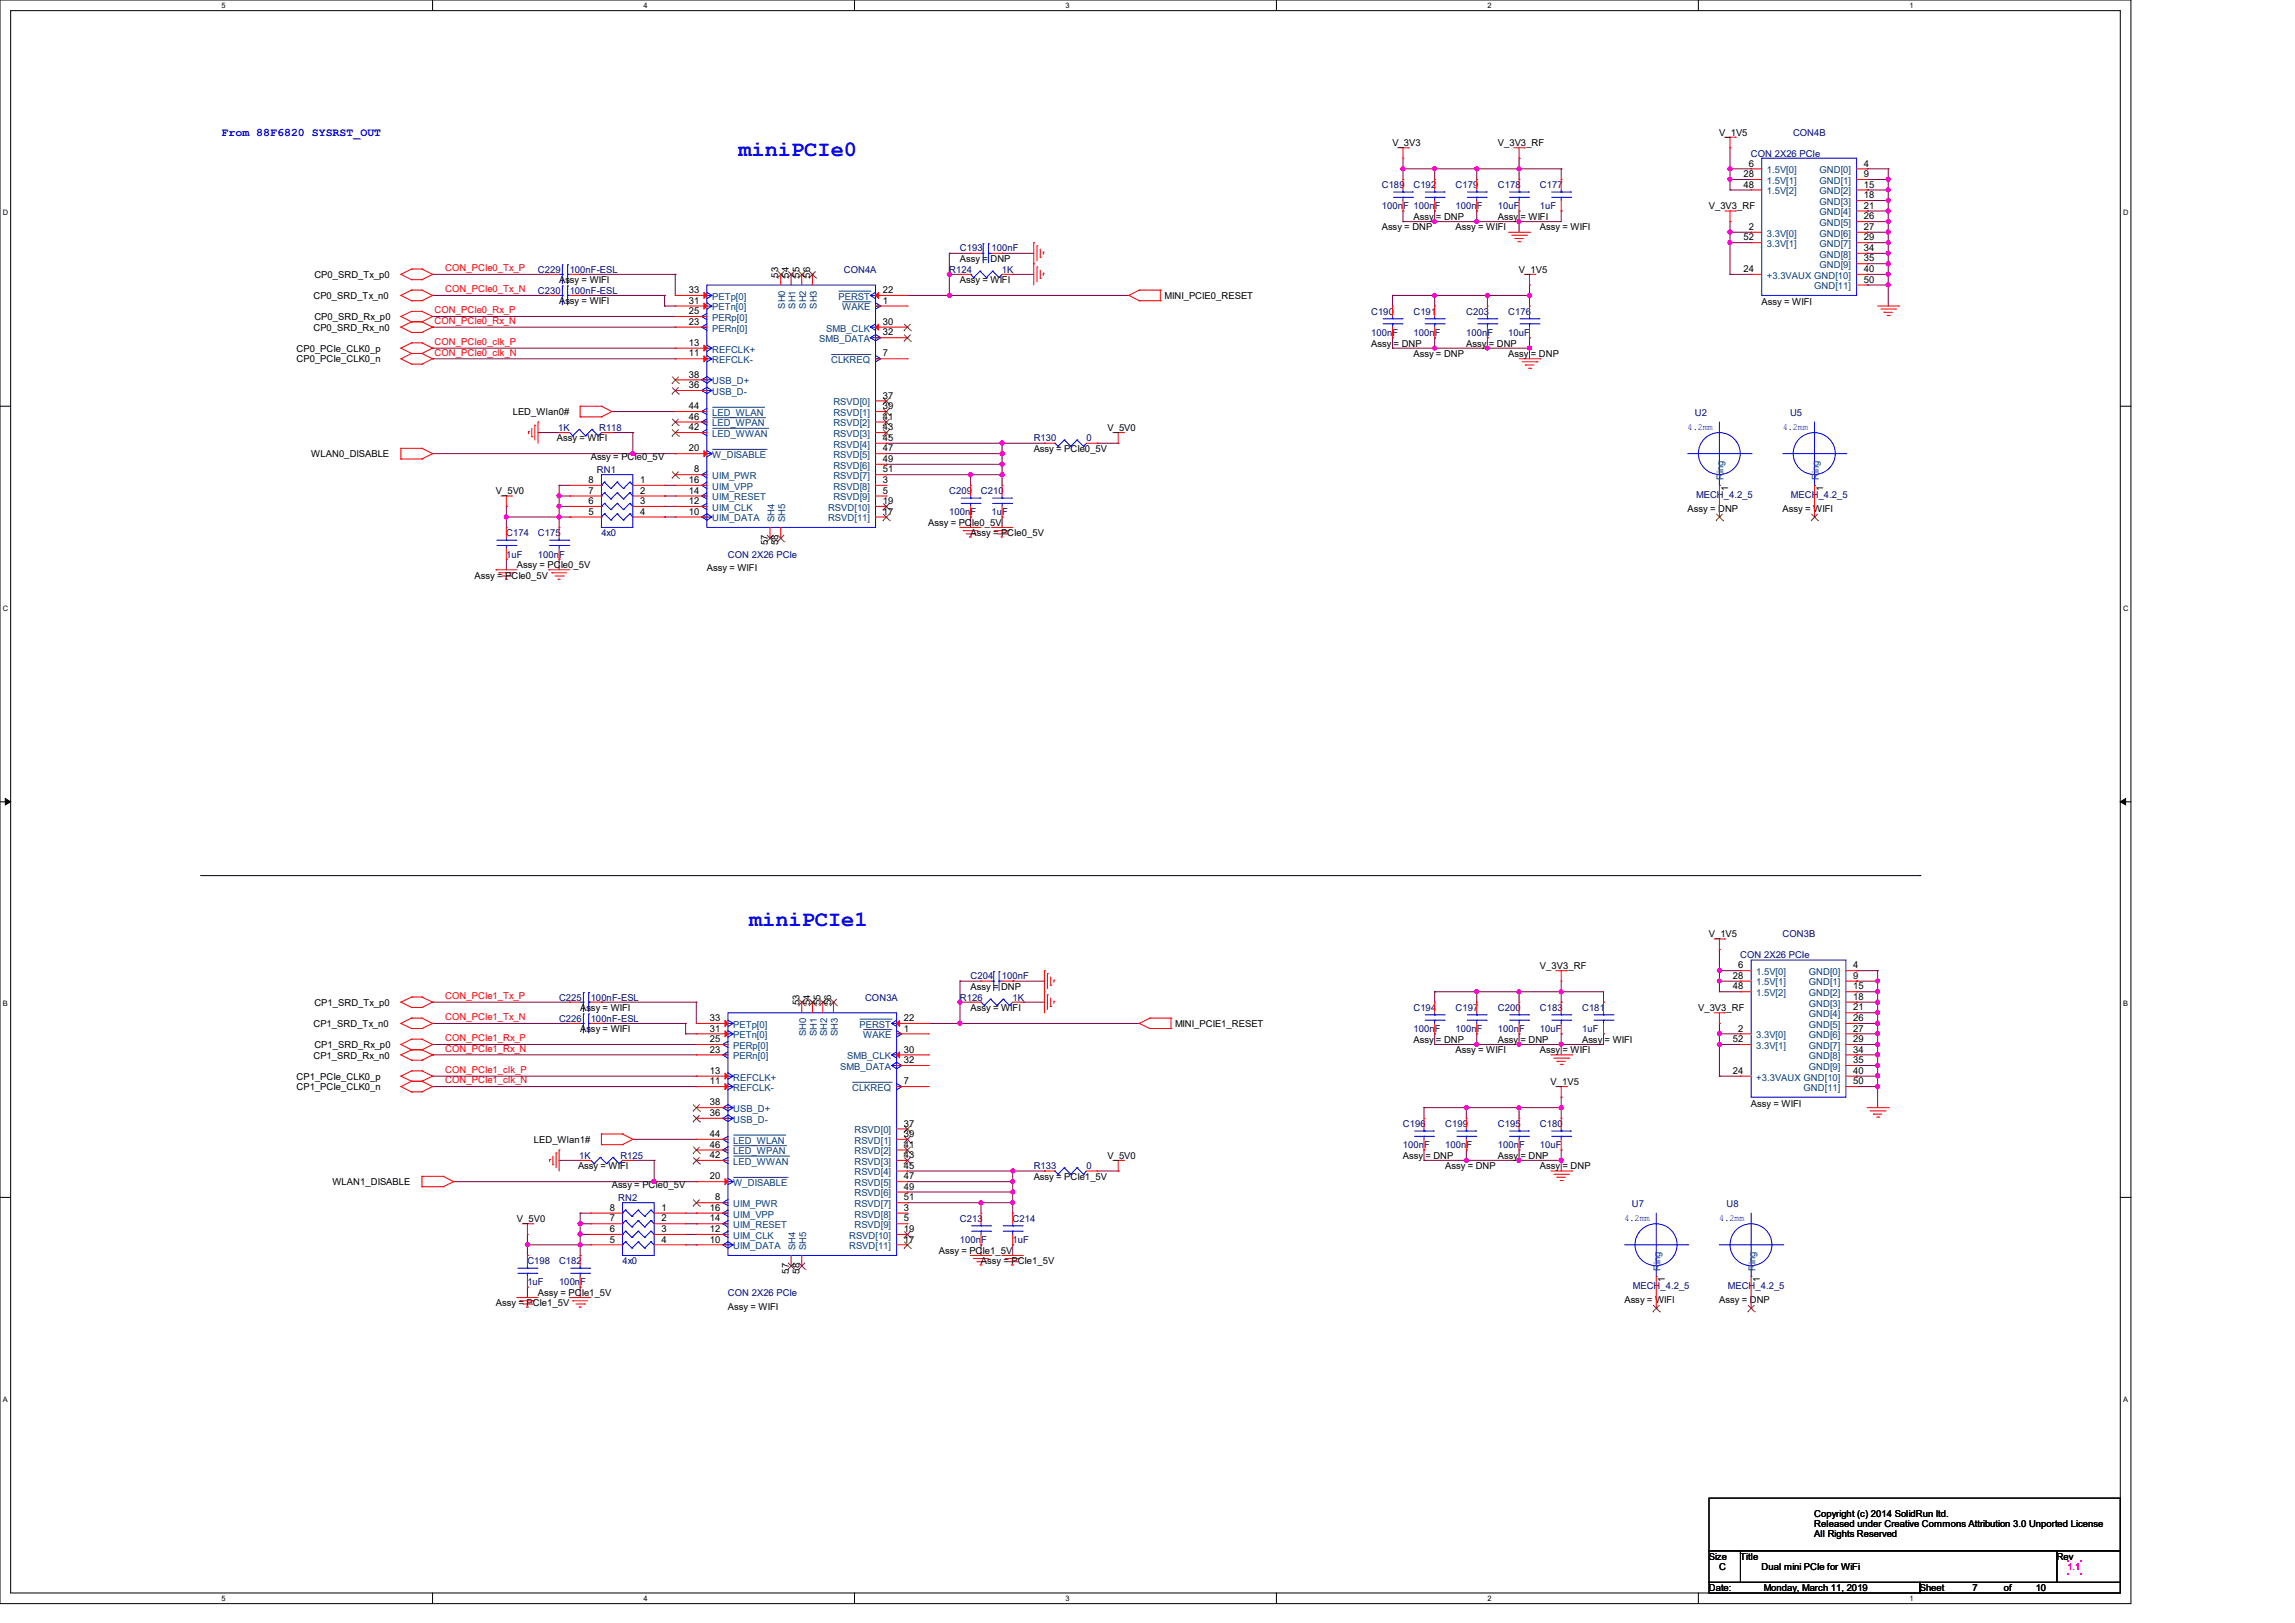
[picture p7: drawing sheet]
<svg xmlns="http://www.w3.org/2000/svg" width="420mm" height="297mm" viewBox="0 0 420 297" stroke-linecap="round" stroke-linejoin="round" font-family="sans-serif">
<defs><g id="words">
<g font-size="4" fill="#00f">
<text x="135.1" y="28.5">miniPCIe0</text>
<text x="137.1" y="169.4">miniPCIe1</text>
</g>
<text font-size="2.1" fill="#00f" x="40.6" y="24.9">From 88F6820 SYSRST_OUT</text>
<g font-size="1.7">
<text x="254.8" y="26.7">V_3V3</text>
<text x="274.1" y="26.7">V_3V3_RF</text>
<text x="314.6" y="24.8">V_1V5</text>
<text x="319.1" y="32.4">28</text>
<text x="319.1" y="34.3">48</text>
<text x="320.1" y="30.5">6</text>
<text x="341.1" y="30.5">4</text>
<text x="341.1" y="32.4">9</text>
<text x="341.1" y="34.3">15</text>
<text x="258.7" y="40.2">Assy = DNP</text>
<text x="274.1" y="40.2">Assy = WIFI</text>
<text x="312.7" y="38.3">V_3V3_RF</text>
<text x="341.1" y="36.3">18</text>
<text x="341.1" y="38.2">21</text>
<text x="341.1" y="40.1">26</text>
<text x="175.7" y="48">Assy = DNP</text>
<text x="252.9" y="42.2">Assy = DNP</text>
<text x="266.4" y="42.2">Assy = WIFI</text>
<text x="281.8" y="42.2">Assy = WIFI</text>
<text x="319.1" y="44">52</text>
<text x="320.1" y="42.1">2</text>
<text x="341.1" y="45.9">34</text>
<text x="341.1" y="42.1">27</text>
<text x="341.1" y="44">29</text>
<text x="341.1" y="47.8">35</text>
<text x="57.5" y="50.8">CP0_SRD_Tx_p0</text>
<text x="102.3" y="51.8">Assy = WIFI</text>
<text x="126.1" y="53.6">33</text>
<text x="142.4" y="50.8" transform="rotate(-90 142.4 50.8)">53</text>
<text x="144.3" y="50.8" transform="rotate(-90 144.3 50.8)">54</text>
<text x="146.3" y="50.8" transform="rotate(-90 146.3 50.8)">55</text>
<text x="148.2" y="50.8" transform="rotate(-90 148.2 50.8)">56</text>
<text x="161.6" y="53.6">22</text>
<text x="175.7" y="51.8">Assy = WIFI</text>
<text x="278" y="49.9">V_1V5</text>
<text x="319.1" y="49.8">24</text>
<text x="341.1" y="49.8">40</text>
<text x="341.1" y="51.7">50</text>
<text x="57.4" y="54.7">CP0_SRD_Tx_n0</text>
<text x="57.5" y="58.6">CP0_SRD_Rx_p0</text>
<text x="102.3" y="55.7">Assy = WIFI</text>
<text x="126.1" y="55.6">31</text>
<text x="126.1" y="57.5">25</text>
<text x="126.1" y="59.4">23</text>
<text x="161.6" y="55.6">1</text>
<text x="161.6" y="59.4">30</text>
<text x="213.1" y="54.7">MINI_PCIE0_RESET</text>
<text x="322.4" y="55.9">Assy = WIFI</text>
<text x="54.3" y="64.3">CP0_PCIe_CLK0_p</text>
<text x="57.4" y="60.5">CP0_SRD_Rx_n0</text>
<text x="126.1" y="63.3">13</text>
<text x="126.1" y="65.2">11</text>
<text x="161.6" y="61.4">32</text>
<text x="161.6" y="65.2">7</text>
<text x="250.9" y="63.4">Assy = DNP</text>
<text x="258.7" y="65.3">Assy = DNP</text>
<text x="268.3" y="63.4">Assy = DNP</text>
<text x="276" y="65.3">Assy = DNP</text>
<text x="54.3" y="66.3">CP0_PCIe_CLK0_n</text>
<text x="126.1" y="71">36</text>
<text x="126.1" y="69.1">38</text>
<text x="93.8" y="75.9">LED_Wlan0#</text>
<text x="126.1" y="74.9">44</text>
<text x="126.1" y="76.8">46</text>
<text x="161.6" y="72.9">37</text>
<text x="161.6" y="74.9">39</text>
<text x="161.6" y="76.8">41</text>
<text x="57" y="83.7">WLAN0_DISABLE</text>
<text x="101.9" y="80.8">Assy = WIFI</text>
<text x="126.1" y="78.7">42</text>
<text x="126.1" y="82.6">20</text>
<text x="161.6" y="78.7">43</text>
<text x="161.6" y="80.7">45</text>
<text x="161.6" y="82.6">47</text>
<text x="189.2" y="82.7">Assy = PCIe0_5V</text>
<text x="202.7" y="78.8">V_5V0</text>
<text x="107.7" y="88.4">8</text>
<text x="108.1" y="84.2">Assy = PCIe0_5V</text>
<text x="117.2" y="88.4">1</text>
<text x="126.1" y="88.4">16</text>
<text x="127" y="86.4">8</text>
<text x="161.6" y="84.5">49</text>
<text x="161.6" y="86.4">51</text>
<text x="161.6" y="88.4">3</text>
<text x="316.2" y="89.8" transform="rotate(-90 316.2 89.8)">1</text>
<text x="333.6" y="89.8" transform="rotate(-90 333.6 89.8)">1</text>
<text x="90.8" y="90.4">V_5V0</text>
<text x="107.7" y="94.2">5</text>
<text x="107.7" y="92.2">6</text>
<text x="107.7" y="90.3">7</text>
<text x="117.2" y="90.3">2</text>
<text x="117.2" y="92.2">3</text>
<text x="117.2" y="94.2">4</text>
<text x="126.1" y="92.2">12</text>
<text x="126.1" y="94.2">10</text>
<text x="126.1" y="90.3">14</text>
<text x="161.6" y="90.3">5</text>
<text x="161.6" y="92.2">19</text>
<text x="161.6" y="94.2">17</text>
<text x="308.8" y="93.7">Assy = DNP</text>
<text x="326.2" y="93.7">Assy = WIFI</text>
<text x="140.5" y="99.8" transform="rotate(-90 140.5 99.8)">57</text>
<text x="142.4" y="99.8" transform="rotate(-90 142.4 99.8)">58</text>
<text x="169.9" y="96.2">Assy = PCIe0_5V</text>
<text x="177.6" y="98.1">Assy = PCIe0_5V</text>
<text x="86.9" y="105.9">Assy = PCIe0_5V</text>
<text x="94.6" y="103.9">Assy = PCIe0_5V</text>
<text x="129.4" y="104.5">Assy = WIFI</text>
<text x="312.7" y="171.5">V_1V5</text>
<text x="281.8" y="177.3">V_3V3_RF</text>
<text x="317.1" y="179.1">28</text>
<text x="318.1" y="177.2">6</text>
<text x="339.1" y="177.2">4</text>
<text x="339.1" y="179.1">9</text>
<text x="57.5" y="184.1">CP1_SRD_Tx_p0</text>
<text x="106.2" y="185">Assy = WIFI</text>
<text x="146.3" y="184" transform="rotate(-90 146.3 184)">53</text>
<text x="148.2" y="184" transform="rotate(-90 148.2 184)">54</text>
<text x="150.1" y="184" transform="rotate(-90 150.1 184)">55</text>
<text x="152.1" y="184" transform="rotate(-90 152.1 184)">56</text>
<text x="177.6" y="181.1">Assy = DNP</text>
<text x="177.6" y="185">Assy = WIFI</text>
<text x="310.8" y="185">V_3V3_RF</text>
<text x="317.1" y="181.1">48</text>
<text x="339.1" y="181.1">15</text>
<text x="339.1" y="183">18</text>
<text x="339.1" y="184.9">21</text>
<text x="57.4" y="187.9">CP1_SRD_Tx_n0</text>
<text x="57.5" y="191.8">CP1_SRD_Rx_p0</text>
<text x="106.2" y="188.9">Assy = WIFI</text>
<text x="129.9" y="186.9">33</text>
<text x="129.9" y="188.8">31</text>
<text x="129.9" y="190.7">25</text>
<text x="165.4" y="186.9">22</text>
<text x="165.4" y="188.8">1</text>
<text x="215" y="187.9">MINI_PCIE1_RESET</text>
<text x="258.7" y="190.8">Assy = DNP</text>
<text x="274.1" y="190.8">Assy = DNP</text>
<text x="289.5" y="190.8">Assy = WIFI</text>
<text x="317.1" y="190.7">52</text>
<text x="318.1" y="188.8">2</text>
<text x="339.1" y="186.9">26</text>
<text x="339.1" y="188.8">27</text>
<text x="339.1" y="190.7">29</text>
<text x="54.3" y="197.6">CP1_PCIe_CLK0_p</text>
<text x="57.4" y="193.7">CP1_SRD_Rx_n0</text>
<text x="129.9" y="192.6">23</text>
<text x="129.9" y="196.5">13</text>
<text x="165.4" y="192.6">30</text>
<text x="165.4" y="194.6">32</text>
<text x="266.4" y="192.7">Assy = WIFI</text>
<text x="281.8" y="192.7">Assy = WIFI</text>
<text x="317.1" y="196.5">24</text>
<text x="339.1" y="192.6">34</text>
<text x="339.1" y="194.6">35</text>
<text x="339.1" y="196.5">40</text>
<text x="54.3" y="199.5">CP1_PCIe_CLK0_n</text>
<text x="129.9" y="202.3">38</text>
<text x="129.9" y="198.4">11</text>
<text x="165.4" y="198.4">7</text>
<text x="283.8" y="198.5">V_1V5</text>
<text x="320.4" y="202.6">Assy = WIFI</text>
<text x="339.1" y="198.4">50</text>
<text x="97.7" y="209.1">LED_Wlan1#</text>
<text x="129.9" y="208.1">44</text>
<text x="129.9" y="204.2">36</text>
<text x="165.4" y="206.2">37</text>
<text x="165.4" y="208.1">39</text>
<text x="105.8" y="214">Assy = WIFI</text>
<text x="129.9" y="210">46</text>
<text x="129.9" y="211.9">42</text>
<text x="129.9" y="215.8">20</text>
<text x="165.4" y="210">41</text>
<text x="165.4" y="211.9">43</text>
<text x="165.4" y="213.9">45</text>
<text x="165.4" y="215.8">47</text>
<text x="189.2" y="215.9">Assy = PCIe1_5V</text>
<text x="202.7" y="212">V_5V0</text>
<text x="256.7" y="212">Assy = DNP</text>
<text x="264.5" y="214">Assy = DNP</text>
<text x="274.1" y="212">Assy = DNP</text>
<text x="281.8" y="214">Assy = DNP</text>
<text x="60.8" y="216.9">WLAN1_DISABLE</text>
<text x="111.6" y="221.6">8</text>
<text x="112" y="217.4">Assy = PCIe0_5V</text>
<text x="121.1" y="221.6">1</text>
<text x="129.9" y="221.6">16</text>
<text x="130.9" y="219.7">8</text>
<text x="165.4" y="217.7">49</text>
<text x="165.4" y="219.7">51</text>
<text x="165.4" y="221.6">3</text>
<text x="94.6" y="223.6">V_5V0</text>
<text x="111.6" y="227.4">5</text>
<text x="111.6" y="225.5">6</text>
<text x="111.6" y="223.5">7</text>
<text x="121.1" y="223.5">2</text>
<text x="121.1" y="225.5">3</text>
<text x="121.1" y="227.4">4</text>
<text x="129.9" y="225.5">12</text>
<text x="129.9" y="227.4">10</text>
<text x="129.9" y="223.5">14</text>
<text x="165.4" y="223.5">5</text>
<text x="165.4" y="225.5">19</text>
<text x="165.4" y="227.4">17</text>
<text x="144.3" y="233" transform="rotate(-90 144.3 233)">57</text>
<text x="146.3" y="233" transform="rotate(-90 146.3 233)">58</text>
<text x="171.8" y="229.4">Assy = PCIe1_5V</text>
<text x="179.5" y="231.4">Assy = PCIe1_5V</text>
<text x="90.8" y="239.1">Assy = PCIe1_5V</text>
<text x="98.5" y="237.2">Assy = PCIe1_5V</text>
<text x="133.2" y="239.6">Assy = WIFI</text>
<text x="297.3" y="238.5">Assy = WIFI</text>
<text x="304.7" y="234.6" transform="rotate(-90 304.7 234.6)">1</text>
<text x="314.6" y="238.5">Assy = DNP</text>
<text x="322" y="234.6" transform="rotate(-90 322 234.6)">1</text>
<text x="332" y="277.7">Copyright (c) 2014 SolidRun ltd.</text>
<text x="332" y="279.4">Released under Creative Commons Attribution 3.0 Unported License</text>
<text x="332" y="281.2">All Rights Reserved</text>
<text x="312.7" y="285.4">Size</text>
<text x="314.6" y="287.3">C</text>
<text x="318.5" y="285.4">Title</text>
<text x="322.4" y="287.3">Dual mini PCIe for WiFi</text>
<text x="376.4" y="285.4">Rev</text>
<text x="312.7" y="291.2">Date:</text>
<text x="322.8" y="291.2">Monday, March 11, 2019</text>
<text x="351.3" y="291.2">Sheet</text>
<text x="361" y="291.2">7</text>
<text x="366.7" y="291.2">of</text>
<text x="372.5" y="291.2">10</text>
</g>
<g font-size="1.7" fill="#000080">
<text x="320.4" y="28.7">CON 2X26 PCIe</text>
<text x="328.1" y="24.8">CON4B</text>
<text x="252.9" y="34.5">C189</text>
<text x="258.7" y="34.5">C192</text>
<text x="266.4" y="34.5">C179</text>
<text x="274.1" y="34.5">C178</text>
<text x="281.8" y="34.5">C177</text>
<text x="252.9" y="38.3">100nF 100nF</text>
<text x="266.4" y="38.3">100nF</text>
<text x="274.1" y="38.3">10uF</text>
<text x="281.8" y="38.3">1uF</text>
<text x="175.7" y="46">C193</text>
<text x="181.5" y="46">100nF</text>
<text x="98.5" y="53.8">C230</text>
<text x="98.5" y="49.9">C229</text>
<text x="104.3" y="53.8">100nF-ESL</text>
<text x="104.3" y="49.9">100nF-ESL</text>
<text x="154.4" y="49.9">CON4A</text>
<text x="173.7" y="49.9">R124</text>
<text x="183.4" y="49.9">1K</text>
<text x="250.9" y="57.6">C190</text>
<text x="258.7" y="57.6">C191</text>
<text x="268.3" y="57.6">C203</text>
<text x="276" y="57.6">C176</text>
<text x="250.9" y="61.5">100nF</text>
<text x="258.7" y="61.5">100nF</text>
<text x="268.3" y="61.5">100nF</text>
<text x="276" y="61.5">10uF</text>
<text x="310.2" y="76.2">U2</text>
<text x="327.6" y="76.2">U5</text>
<text x="102.1" y="78.8">1K</text>
<text x="109.6" y="78.8">R118</text>
<text x="189.2" y="80.8">R130</text>
<text x="198.8" y="80.8">0</text>
<text x="109.3" y="86.6">RN1</text>
<text x="173.7" y="90.4">C209</text>
<text x="173.7" y="94.3">100nF</text>
<text x="179.5" y="90.4">C210</text>
<text x="181.5" y="94.3">1uF</text>
<text x="310.4" y="91.2">MECH_4.2_5</text>
<text x="327.8" y="91.2">MECH_4.2_5</text>
<text x="92.7" y="98.1">C174</text>
<text x="98.5" y="98.1">C175</text>
<text x="110.1" y="98.1">4x0</text>
<text x="92.7" y="102">1uF</text>
<text x="98.5" y="102">100nF</text>
<text x="133.2" y="102">CON 2X26 PCIe</text>
<text x="326.2" y="171.5">CON3B</text>
<text x="177.6" y="179.2">C204</text>
<text x="183.4" y="179.2">100nF</text>
<text x="318.5" y="175.3">CON 2X26 PCIe</text>
<text x="102.3" y="183.1">C225</text>
<text x="108.1" y="183.1">100nF-ESL</text>
<text x="158.3" y="183.1">CON3A</text>
<text x="175.7" y="183.1">R126</text>
<text x="185.3" y="183.1">1K</text>
<text x="258.7" y="185">C194</text>
<text x="266.4" y="185">C197</text>
<text x="274.1" y="185">C200</text>
<text x="281.8" y="185">C183</text>
<text x="289.5" y="185">C181</text>
<text x="102.3" y="186.9">C226</text>
<text x="108.1" y="186.9">100nF-ESL</text>
<text x="258.7" y="188.9">100nF</text>
<text x="266.4" y="188.9">100nF</text>
<text x="274.1" y="188.9">100nF</text>
<text x="281.8" y="188.9">10uF</text>
<text x="289.5" y="188.9">1uF</text>
<text x="256.7" y="206.2">C196</text>
<text x="264.5" y="206.2">C199</text>
<text x="274.1" y="206.2">C195</text>
<text x="281.8" y="206.2">C180</text>
<text x="106" y="212">1K</text>
<text x="113.5" y="212">R125</text>
<text x="189.2" y="214">R133</text>
<text x="198.8" y="214">0</text>
<text x="256.7" y="210.1">100nF</text>
<text x="264.5" y="210.1">100nF</text>
<text x="274.1" y="210.1">100nF</text>
<text x="281.8" y="210.1">10uF</text>
<text x="113.1" y="219.8">RN2</text>
<text x="298.6" y="220.9">U7</text>
<text x="316" y="220.9">U8</text>
<text x="175.7" y="223.6">C213</text>
<text x="175.7" y="227.5">100nF</text>
<text x="185.3" y="223.6">C214</text>
<text x="185.3" y="227.5">1uF</text>
<text x="96.5" y="231.4">C198</text>
<text x="102.3" y="231.4">C182</text>
<text x="113.9" y="231.4">4x0</text>
<text x="96.5" y="235.2">1uF</text>
<text x="102.3" y="235.2">100nF</text>
<text x="133.2" y="237.2">CON 2X26 PCIe</text>
<text x="298.8" y="236">MECH_4.2_5</text>
<text x="316.2" y="236">MECH_4.2_5</text>
</g>
<g font-size="1.7" fill="#004080">
<text x="323.4" y="31.7">1.5V[0]</text>
<text x="323.4" y="33.7">1.5V[1]</text>
<text x="323.4" y="35.6">1.5V[2]</text>
<text x="333" y="31.7">GND[0]</text>
<text x="333" y="33.7">GND[1]</text>
<text x="333" y="35.6">GND[2]</text>
<text x="333" y="37.5">GND[3]</text>
<text x="333" y="39.4">GND[4]</text>
<text x="333" y="41.4">GND[5]</text>
<text x="323.4" y="45.2">3.3V[1]</text>
<text x="323.4" y="43.3">3.3V[0]</text>
<text x="333" y="47.2">GND[8]</text>
<text x="333" y="43.3">GND[6]</text>
<text x="333" y="45.2">GND[7]</text>
<text x="323.4" y="51">+3.3VAUX GND[10]</text>
<text x="332" y="53">GND[11]</text>
<text x="333" y="49.1">GND[9]</text>
<text x="130.3" y="54.9">PETp[0]</text>
<text x="130.3" y="56.8">PETn[0]</text>
<text x="130.3" y="58.7">PERp[0]</text>
<text x="143.7" y="56.5" transform="rotate(-90 143.7 56.5)">SH0</text>
<text x="145.6" y="56.5" transform="rotate(-90 145.6 56.5)">SH1</text>
<text x="147.5" y="56.5" transform="rotate(-90 147.5 56.5)">SH2</text>
<text x="149.5" y="56.5" transform="rotate(-90 149.5 56.5)">SH3</text>
<text x="153.4" y="54.9">PERST</text>
<text x="154.1" y="56.8">WAKE</text>
<text x="130.3" y="60.7">PERn[0]</text>
<text x="130.3" y="64.5">REFCLK+</text>
<text x="149.9" y="62.6">SMB_DATA</text>
<text x="151.2" y="60.7">SMB_CLK</text>
<text x="130.3" y="70.3">USB_D+</text>
<text x="130.3" y="66.5">REFCLK-</text>
<text x="152.1" y="66.5">CLKREQ</text>
<text x="130.3" y="76.1">LED_WLAN</text>
<text x="130.3" y="72.3">USB_D-</text>
<text x="152.5" y="74.2">RSVD[0]</text>
<text x="152.5" y="76.1">RSVD[1]</text>
<text x="130.3" y="78">LED_WPAN</text>
<text x="130.3" y="80">LED_WWAN</text>
<text x="130.3" y="83.8">W_DISABLE</text>
<text x="152.5" y="78">RSVD[2]</text>
<text x="152.5" y="80">RSVD[3]</text>
<text x="152.5" y="81.9">RSVD[4]</text>
<text x="152.5" y="83.8">RSVD[5]</text>
<text x="130.3" y="87.7">UIM_PWR</text>
<text x="130.3" y="89.6">UIM_VPP</text>
<text x="152.5" y="85.8">RSVD[6]</text>
<text x="152.5" y="87.7">RSVD[7]</text>
<text x="152.5" y="89.6">RSVD[8]</text>
<text x="315.4" y="87.8" transform="rotate(-90 315.4 87.8)">Ring</text>
<text x="332.8" y="87.8" transform="rotate(-90 332.8 87.8)">Ring</text>
<text x="130.3" y="93.5">UIM_CLK</text>
<text x="130.3" y="95.4">UIM_DATA</text>
<text x="130.3" y="91.6">UIM_RESET</text>
<text x="141.7" y="95.5" transform="rotate(-90 141.7 95.5)">SH4</text>
<text x="143.7" y="95.5" transform="rotate(-90 143.7 95.5)">SH5</text>
<text x="151.5" y="93.5">RSVD[10]</text>
<text x="151.5" y="95.4">RSVD[11]</text>
<text x="152.5" y="91.6">RSVD[9]</text>
<text x="321.4" y="178.4">1.5V[0]</text>
<text x="331" y="178.4">GND[0]</text>
<text x="321.4" y="180.3">1.5V[1]</text>
<text x="321.4" y="182.3">1.5V[2]</text>
<text x="331" y="180.3">GND[1]</text>
<text x="331" y="182.3">GND[2]</text>
<text x="331" y="184.2">GND[3]</text>
<text x="134.2" y="188.1">PETp[0]</text>
<text x="134.2" y="190">PETn[0]</text>
<text x="134.2" y="191.9">PERp[0]</text>
<text x="147.5" y="189.7" transform="rotate(-90 147.5 189.7)">SH0</text>
<text x="149.5" y="189.7" transform="rotate(-90 149.5 189.7)">SH1</text>
<text x="151.4" y="189.7" transform="rotate(-90 151.4 189.7)">SH2</text>
<text x="153.3" y="189.7" transform="rotate(-90 153.3 189.7)">SH3</text>
<text x="157.3" y="188.1">PERST</text>
<text x="158" y="190">WAKE</text>
<text x="321.4" y="191.9">3.3V[1]</text>
<text x="321.4" y="190">3.3V[0]</text>
<text x="331" y="186.1">GND[4]</text>
<text x="331" y="188.1">GND[5]</text>
<text x="331" y="190">GND[6]</text>
<text x="331" y="191.9">GND[7]</text>
<text x="134.2" y="193.8">PERn[0]</text>
<text x="134.2" y="197.7">REFCLK+</text>
<text x="153.8" y="195.8">SMB_DATA</text>
<text x="155.1" y="193.8">SMB_CLK</text>
<text x="321.4" y="197.7">+3.3VAUX GND[10]</text>
<text x="331" y="193.8">GND[8]</text>
<text x="331" y="195.8">GND[9]</text>
<text x="134.2" y="203.5">USB_D+</text>
<text x="134.2" y="199.6">REFCLK-</text>
<text x="155.9" y="199.6">CLKREQ</text>
<text x="330" y="199.6">GND[11]</text>
<text x="134.2" y="209.3">LED_WLAN</text>
<text x="134.2" y="205.4">USB_D-</text>
<text x="156.4" y="207.4">RSVD[0]</text>
<text x="156.4" y="209.3">RSVD[1]</text>
<text x="134.2" y="211.2">LED_WPAN</text>
<text x="134.2" y="213.1">LED_WWAN</text>
<text x="156.4" y="211.2">RSVD[2]</text>
<text x="156.4" y="213.1">RSVD[3]</text>
<text x="156.4" y="215.1">RSVD[4]</text>
<text x="134.2" y="220.9">UIM_PWR</text>
<text x="134.2" y="217">W_DISABLE</text>
<text x="156.4" y="217">RSVD[5]</text>
<text x="156.4" y="218.9">RSVD[6]</text>
<text x="156.4" y="220.9">RSVD[7]</text>
<text x="134.2" y="226.7">UIM_CLK</text>
<text x="134.2" y="224.7">UIM_RESET</text>
<text x="134.2" y="222.8">UIM_VPP</text>
<text x="155.4" y="226.7">RSVD[10]</text>
<text x="156.4" y="222.8">RSVD[8]</text>
<text x="156.4" y="224.7">RSVD[9]</text>
<text x="134.2" y="228.6">UIM_DATA</text>
<text x="145.6" y="228.8" transform="rotate(-90 145.6 228.8)">SH4</text>
<text x="147.5" y="228.8" transform="rotate(-90 147.5 228.8)">SH5</text>
<text x="155.4" y="228.6">RSVD[11]</text>
<text x="303.9" y="232.6" transform="rotate(-90 303.9 232.6)">Ring</text>
<text x="321.2" y="232.6" transform="rotate(-90 321.2 232.6)">Ring</text>
</g>
<g font-size="1.7" fill="#f00">
<text x="81.5" y="49.6">CON_PCIe0_Tx_P</text>
<text x="81.5" y="53.5">CON_PCIe0_Tx_N</text>
<text x="79.5" y="59.3">CON_PCIe0_Rx_N</text>
<text x="79.5" y="57.3">CON_PCIe0_Rx_P</text>
<text x="79.5" y="65.1">CON_PCIe0_clk_N</text>
<text x="79.5" y="63.1">CON_PCIe0_clk_P</text>
<text x="81.5" y="182.8">CON_PCIe1_Tx_P</text>
<text x="81.5" y="190.5">CON_PCIe1_Rx_P</text>
<text x="81.5" y="186.7">CON_PCIe1_Tx_N</text>
<text x="81.5" y="192.4">CON_PCIe1_Rx_N</text>
<text x="81.5" y="196.3">CON_PCIe1_clk_P</text>
<text x="81.5" y="198.2">CON_PCIe1_clk_N</text>
</g>
<g font-size="1.7" fill="#00f">
<text x="308.8" y="78.6">4.2mm</text>
<text x="326.2" y="78.6">4.2mm</text>
<text x="297.3" y="223.4">4.2mm</text>
<text x="314.6" y="223.4">4.2mm</text>
</g>
<text font-size="1.7" fill="#f0f" x="378.3" y="287.3">1.1</text>
<g font-size="1.4">
<text x="40.6" y="1.4">5</text>
<text x="117.8" y="1.4">4</text>
<text x="195" y="1.4">3</text>
<text x="272.2" y="1.4">2</text>
<text x="349.4" y="1.4">1</text>
<text x=".5" y="39.4">D</text>
<text x="388.6" y="39.4">D</text>
<text x=".5" y="111.8">C</text>
<text x="388.6" y="111.8">C</text>
<text x=".5" y="184.1">B</text>
<text x="388.6" y="184.1">B</text>
<text x=".5" y="256.5">A</text>
<text x="388.6" y="256.5">A</text>
<text x="40.6" y="292.9">5</text>
<text x="117.8" y="292.9">4</text>
<text x="195" y="292.9">3</text>
<text x="272.2" y="292.9">2</text>
<text x="349.4" y="292.9">1</text>
</g>
</g></defs>
<path d="M0 0h390v293.5h-390zM1.9 1.9h386.1v289.6h-386.1z" fill="none" stroke="#000" stroke-width=".18"/>
<g fill="#fff">
<path d="M40.6 .2h.7v1.5h-.7z"/>
<path d="M40.6 291.7h.7v1.5h-.7z"/>
</g>
<path d="M79.2 0v1.9M79.2 291.5v2" fill="none" stroke="#000" stroke-width=".18"/>
<g fill="#fff">
<path d="M117.8 .2h.7v1.5h-.7z"/>
<path d="M117.8 291.7h.7v1.5h-.7z"/>
</g>
<path d="M156.4 0v1.9M156.4 291.5v2" fill="none" stroke="#000" stroke-width=".18"/>
<g fill="#fff">
<path d="M195 .2h.7v1.5h-.7z"/>
<path d="M195 291.7h.7v1.5h-.7z"/>
</g>
<path d="M233.6 0v1.9M233.6 291.5v2" fill="none" stroke="#000" stroke-width=".18"/>
<g fill="#fff">
<path d="M272.2 .2h.8v1.5h-.8z"/>
<path d="M272.2 291.7h.8v1.5h-.8z"/>
</g>
<path d="M310.8 0v1.9M310.8 291.5v2" fill="none" stroke="#000" stroke-width=".18"/>
<g fill="#fff">
<path d="M349.4 .2h.8v1.5h-.8z"/>
<path d="M349.4 291.7h.8v1.5h-.8z"/>
<path d="M.5 38.1h1v1.6h-1z"/>
<path d="M388.5 38.1h1v1.6h-1z"/>
<path d="M.5 110.5h1v1.6h-1z"/>
<path d="M388.5 110.5h1v1.6h-1z"/>
</g>
<path d="M0 74.3h1.9M388 74.3h2" fill="none" stroke="#000" stroke-width=".18"/>
<g fill="#fff">
<path d="M.5 182.9h.9v1.5h-.9z"/>
<path d="M388.5 182.9h.9v1.5h-.9z"/>
</g>
<path d="M0 146.7h1.9M388 146.7h2" fill="none" stroke="#000" stroke-width=".18"/>
<path d="M1 146.1l.9 .6-.9 .6zM388 146.7l1-.6v1.2z" fill="#000" stroke="#000" stroke-width=".18"/>
<g fill="#fff">
<path d="M.5 255.3h.9v1.5h-.9z"/>
<path d="M388.5 255.3h.9v1.5h-.9z"/>
</g>
<path d="M36.7 160.2h314.7M351.4 160.2h.1M0 219.1h1.9M388 219.1h2M312.8 274.2h75.2v9.6h-75.2zM312.8 283.8h5.7v5.8h-5.7zM312.8 289.6h38.6v1.9h-38.6zM318.5 283.8h57.9v5.8h-57.9zM351.4 289.6h36.6v1.9h-36.6zM376.4 283.8h11.6v5.8h-11.6z" fill="none" stroke="#000" stroke-width=".18"/>
<g fill="none" stroke="#800040" stroke-width=".18">
<path d="M256.8 30.9h.1M256.8 38.6h.1M256.8 30.9h28.9M256.8 29v3.9M256.8 38.6v2M262.6 30.9h.1M262.6 38.6h.1M262.6 30.9v2M262.6 38.6v2M270.3 38.6h.1M270.3 30.9h.1M270.3 30.9v2"/>
<path d="M270.3 38.6v2M278 29h.1M278 38.6h.1M278 30.9h.1M278 29v3.9M278 38.6v3.9M285.7 38.6h.1M285.7 30.9h.1M285.7 30.9v2M285.7 38.6v2h-28.9M316.6 30.9h.1M316.6 32.9h.1"/>
<path d="M316.6 34.8h.1M316.6 27.1v7.7M316.6 30.9h3.9M316.6 32.9h3.9M316.6 34.8h3.9M341.7 30.9h.1M341.7 32.9h.1M341.7 34.8h.1M341.7 36.7h.1M341.7 38.6h.1M341.7 30.9h3.9M341.7 32.9h3.9"/>
<path d="M341.7 34.8h3.9M341.7 36.7h3.9M341.7 38.6h3.9M345.6 36.7h.1M345.6 38.6h.1M345.6 30.9h.1M345.6 32.9h.1M345.6 34.8h.1M345.6 30.9v25.1M79.2 50.2h.1M79.2 59.9h.1M79.2 57.9h.1"/>
<path d="M79.2 54.1h.1M79.2 50.2h21.2M79.2 59.9h44.4M79.2 57.9h44.4M79.2 54.1h21.2M106.2 50.2h.1M106.2 54.1h.1M106.2 50.2h17.4M106.2 54.1h15.4M121.6 54.1h.1M121.6 56h.1M121.6 54.1v1.9"/>
<path d="M121.6 56h2M123.6 50.2h.1M123.6 50.2v3.9M166 54.1h40.6M173.7 54.1h.1M173.7 46.4h.1M173.7 50.2h.1M173.7 50.2h2M173.7 46.4h3.9M173.7 46.4v7.7M183.4 46.4h.1M183.4 46.4h5.8"/>
<path d="M185.3 50.2h.1M185.3 50.2h3.9M206.6 54.1h.1M254.8 54.1h.1M254.8 54.1h25.1M254.8 54.1v1.9M256.8 40.6h.1M262.6 54.1h.1M262.6 40.6h.1M262.6 54.1v1.9M270.3 40.6h.1M272.2 54.1h.1"/>
<path d="M272.2 54.1v1.9M278 40.6h.1M279.9 54.1h.1M279.9 52.2h.1M279.9 52.2v3.8M316.6 44.4h.1M316.6 50.2h.1M316.6 40.6h.1M316.6 42.5h.1M316.6 50.2h3.9M316.6 40.6v9.6M316.6 42.5h3.9"/>
<path d="M316.6 44.4h3.9M341.7 40.6h.1M341.7 42.5h.1M341.7 44.4h.1M341.7 46.4h.1M341.7 48.3h.1M341.7 50.2h.1M341.7 52.2h.1M341.7 50.2h3.9M341.7 40.6h3.9M341.7 42.5h3.9M341.7 44.4h3.9"/>
<path d="M341.7 46.4h3.9M341.7 48.3h3.9M341.7 52.2h3.9M345.6 48.3h.1M345.6 46.4h.1M345.6 40.6h.1M345.6 44.4h.1M345.6 42.5h.1M345.6 50.2h.1M345.6 52.2h.1M79.2 65.7h.1M79.2 63.7h.1"/>
<path d="M79.2 65.7h44.4M79.2 63.7h44.4M98.5 79.2h.1M98.5 79.2h3.8M112 75.3h.1M112 75.3h11.6M112 79.2h3.8M115.8 79.2h.1M115.8 79.2v3.8M254.8 63.7h.1M254.8 61.8h.1M254.8 63.7h25.1"/>
<path d="M254.8 61.8v1.9M262.6 63.7h.1M262.6 61.8h.1M262.6 61.8v1.9M272.2 63.7h.1M272.2 61.8h.1M272.2 61.8v1.9M279.9 63.7h.1M279.9 61.8h.1M279.9 61.8v3.9M79.2 83h44.4M92.7 94.6h.1"/>
<path d="M92.7 92.7h.1M92.7 92.7v3.8M92.7 94.6h11.6M102.3 94.6h.1M102.3 88.8h.1M102.3 90.8h.1M102.3 92.7h.1M102.3 88.8v7.7M102.3 88.8h2M102.3 92.7h2M102.3 90.8h2M104.3 94.6h.1"/>
<path d="M115.8 83h.1M121.6 94.6h.1M121.6 88.8h.1M121.6 92.7h.1M121.6 90.8h.1M121.6 94.6h2M121.6 88.8h2M121.6 92.7h2M121.6 90.8h2M123.6 83h.1M162.2 81.1h28.9M162.2 83h21.2"/>
<path d="M162.2 85h21.2M162.2 86.9h21.2M177.6 86.9h.1M177.6 94.6h.1M177.6 86.9v1.9M177.6 94.6v1.9M183.4 81.1h.1M183.4 83h.1M183.4 85h.1M183.4 94.6h.1M183.4 86.9h.1M183.4 81.1v7.7"/>
<path d="M183.4 94.6v1.9M191.1 81.1h.1M200.8 81.1h.1M200.8 81.1h3.8M92.7 102.3h.1M92.7 102.3v2M102.3 102.3h.1M102.3 102.3v2M175.7 179.5h.1M175.7 179.5h3.8M175.7 179.5v7.8M185.3 179.5h.1"/>
<path d="M185.3 179.5h5.8M285.7 179.5v3.9M314.7 177.6h.1M314.7 179.5h.1M314.7 173.7h.1M314.7 173.7v7.8M314.7 177.6h3.8M314.7 179.5h3.8M339.8 177.6h.1M339.8 179.5h.1M339.8 177.6h3.8M339.8 179.5h3.8"/>
<path d="M343.6 177.6h.1M343.6 179.5h.1M343.6 177.6v25.1M79.2 193h.1M79.2 191.1h.1M79.2 183.4h.1M79.2 191.1h48.2M79.2 187.3h25.1M79.2 193h48.2M79.2 196.9h48.2M79.2 198.8h48.2M79.2 183.4h25.1"/>
<path d="M104.3 187.3h.1M110.1 183.4h.1M110.1 187.3h.1M110.1 187.3h15.4M110.1 183.4h17.3M125.5 187.3h.1M125.5 189.2h.1M125.5 189.2h1.9M125.5 187.3v1.9M127.4 198.8h.1M127.4 196.9h.1M127.4 183.4h.1"/>
<path d="M127.4 183.4v3.9M169.9 187.3h38.6M175.7 187.3h.1M175.7 183.4h.1M175.7 183.4h1.9M187.3 183.4h.1M187.3 183.4h3.8M208.5 187.3h.1M262.6 181.5h.1M262.6 189.2h.1M262.6 191.1h.1M262.6 181.5v1.9"/>
<path d="M262.6 189.2v1.9M262.6 181.5h30.9v1.9M270.3 181.5h.1M270.3 189.2h.1M270.3 191.1h.1M270.3 181.5v1.9M270.3 189.2v1.9M278 189.2h.1M278 191.1h.1M278 181.5h.1M278 181.5v1.9M278 189.2v1.9"/>
<path d="M285.7 181.5h.1M285.7 189.2h.1M285.7 191.1h.1M285.7 183.4h.1M285.7 189.2v3.8M293.5 189.2h.1M293.5 183.4h.1M293.5 189.2v1.9h-30.9M314.7 191.1h.1M314.7 196.9h.1M314.7 187.3h.1M314.7 181.5h.1"/>
<path d="M314.7 189.2h.1M314.7 181.5h3.8M314.7 191.1h3.8M314.7 187.3v9.6M314.7 189.2h3.8M314.7 196.9h3.8M339.8 187.3h.1M339.8 189.2h.1M339.8 191.1h.1M339.8 193h.1M339.8 195h.1M339.8 196.9h.1"/>
<path d="M339.8 198.8h.1M339.8 181.5h.1M339.8 183.4h.1M339.8 185.3h.1M339.8 181.5h3.8M339.8 191.1h3.8M339.8 187.3h3.8M339.8 189.2h3.8M339.8 193h3.8M339.8 195h3.8M339.8 196.9h3.8M339.8 198.8h3.8"/>
<path d="M339.8 183.4h3.8M339.8 185.3h3.8M343.6 195h.1M343.6 193h.1M343.6 187.3h.1M343.6 191.1h.1M343.6 189.2h.1M343.6 196.9h.1M343.6 183.4h.1M343.6 198.8h.1M343.6 185.3h.1M343.6 181.5h.1"/>
<path d="M83 216.2h44.4M102.3 212.3h.1M102.3 212.3h3.9M115.8 208.5h.1M115.8 212.3h.1M115.8 212.3h3.9M115.8 208.5h11.6M119.7 212.3h.1M119.7 216.2h.1M119.7 212.3v3.9M166 214.3h25.1M166 216.2h19.3"/>
<path d="M166 218.1h19.3M185.3 214.3h.1M185.3 216.2h.1M185.3 218.1h.1M185.3 214.3v7.7M191.1 214.3h.1M200.8 214.3h3.8M204.6 214.3h.1M260.6 202.7h.1M260.6 212.3h.1M260.6 210.4h.1M260.6 202.7h25.1"/>
<path d="M260.6 212.3h25.1M260.6 202.7v1.9M260.6 210.4v1.9M268.4 202.7h.1M268.4 212.3h.1M268.4 210.4h.1M268.4 202.7v1.9M268.4 210.4v1.9M278 202.7h.1M278 212.3h.1M278 210.4h.1M278 202.7v1.9"/>
<path d="M278 210.4v1.9M285.7 202.7h.1M285.7 212.3h.1M285.7 210.4h.1M285.7 200.8h.1M285.7 200.8v3.8M285.7 210.4v3.9M96.5 235.5h.1M96.5 227.8h.1M96.5 229.7h.1M96.5 225.9v3.8M96.5 235.5v1.9"/>
<path d="M96.5 227.8h11.6M106.2 235.5h.1M106.2 227.8h.1M106.2 222h.1M106.2 223.9h.1M106.2 225.9h.1M106.2 229.7h.1M106.2 222v7.7M106.2 235.5v1.9M106.2 225.9h1.9M106.2 223.9h1.9M106.2 222h1.9"/>
<path d="M125.5 227.8h1.9M125.5 225.9h1.9M125.5 223.9h1.9M125.5 222h1.9M127.4 227.8h.1M127.4 225.9h.1M127.4 223.9h.1M127.4 222h.1M166 220.1h19.3M179.5 220.1h.1M179.5 227.8h.1M179.5 220.1v1.9"/>
<path d="M179.5 227.8v1.9M185.3 227.8h.1M185.3 220.1h.1M185.3 227.8v1.9"/>
</g>
<g fill="#f0f" stroke="#f0f" stroke-width=".18">
<circle cx="183.4" cy="81.1" r=".38"/>
<circle cx="183.4" cy="83" r=".37"/>
<circle cx="183.4" cy="84.9" r=".37"/>
<circle cx="115.8" cy="83" r=".37"/>
<circle cx="285.7" cy="191.1" r=".36"/>
<circle cx="270.3" cy="191.1" r=".37"/>
<circle cx="278" cy="181.5" r=".36"/>
<circle cx="270.3" cy="181.5" r=".37"/>
<circle cx="278" cy="191.1" r=".36"/>
<circle cx="285.7" cy="202.7" r=".37"/>
<circle cx="278" cy="202.7" r=".37"/>
<circle cx="268.3" cy="202.7" r=".37"/>
<circle cx="278" cy="212.3" r=".37"/>
<circle cx="268.3" cy="212.3" r=".37"/>
<circle cx="285.7" cy="212.3" r=".37"/>
<circle cx="314.6" cy="191.1" r=".36"/>
<circle cx="343.6" cy="187.2" r=".37"/>
<circle cx="343.6" cy="189.2" r=".36"/>
<circle cx="343.6" cy="191.1" r=".36"/>
<circle cx="343.6" cy="193" r=".37"/>
<circle cx="343.6" cy="195" r=".36"/>
<circle cx="343.6" cy="196.9" r=".37"/>
<circle cx="343.6" cy="198.8" r=".36"/>
<circle cx="343.6" cy="185.3" r=".36"/>
<circle cx="343.6" cy="183.4" r=".37"/>
<circle cx="314.6" cy="179.5" r=".36"/>
<circle cx="314.6" cy="177.6" r=".37"/>
<circle cx="343.6" cy="179.5" r=".36"/>
<circle cx="343.6" cy="181.5" r=".36"/>
<circle cx="314.6" cy="189.2" r=".36"/>
<circle cx="185.3" cy="214.3" r=".36"/>
<circle cx="185.3" cy="216.2" r=".37"/>
<circle cx="185.3" cy="218.1" r=".36"/>
<circle cx="345.5" cy="40.5" r=".36"/>
<circle cx="345.5" cy="42.5" r=".37"/>
<circle cx="345.5" cy="44.4" r=".36"/>
<circle cx="345.5" cy="46.3" r=".36"/>
<circle cx="345.5" cy="48.3" r=".37"/>
<circle cx="345.5" cy="50.2" r=".36"/>
<circle cx="345.5" cy="52.1" r=".37"/>
<circle cx="316.6" cy="44.4" r=".36"/>
<circle cx="316.6" cy="30.9" r=".36"/>
<circle cx="316.6" cy="32.8" r=".37"/>
<circle cx="345.5" cy="32.8" r=".37"/>
<circle cx="345.5" cy="34.7" r=".36"/>
<circle cx="345.5" cy="36.7" r=".36"/>
<circle cx="345.5" cy="38.6" r=".37"/>
<circle cx="316.6" cy="42.5" r=".37"/>
<circle cx="279.9" cy="54" r=".37"/>
<circle cx="279.9" cy="63.7" r=".37"/>
<circle cx="272.2" cy="54" r=".36"/>
<circle cx="262.5" cy="54" r=".36"/>
<circle cx="272.2" cy="63.7" r=".36"/>
<circle cx="262.5" cy="63.7" r=".36"/>
<circle cx="278" cy="40.5" r=".36"/>
<circle cx="270.3" cy="30.9" r=".37"/>
<circle cx="262.5" cy="30.9" r=".36"/>
<circle cx="270.3" cy="40.5" r=".37"/>
<circle cx="262.5" cy="40.5" r=".36"/>
<circle cx="278" cy="30.9" r=".36"/>
<circle cx="177.6" cy="86.9" r=".38"/>
<circle cx="285.7" cy="181.5" r=".36"/>
<circle cx="179.5" cy="220.1" r=".36"/>
<circle cx="185.3" cy="220.1" r=".36"/>
<circle cx="183.4" cy="86.9" r=".38"/>
<circle cx="173.7" cy="54" r=".37"/>
<circle cx="175.7" cy="187.2" r=".37"/>
<circle cx="106.2" cy="223.9" r=".37"/>
<circle cx="106.2" cy="227.8" r=".37"/>
<circle cx="96.5" cy="227.8" r=".37"/>
<circle cx="106.2" cy="225.8" r=".38"/>
<circle cx="92.6" cy="94.6" r=".36"/>
<circle cx="102.3" cy="94.6" r=".36"/>
<circle cx="102.3" cy="90.7" r=".37"/>
<circle cx="102.3" cy="92.6" r=".36"/>
<circle cx="173.7" cy="50.2" r=".37"/>
<circle cx="175.7" cy="183.4" r=".37"/>
<circle cx="119.7" cy="216.2" r=".38"/>
<circle cx="256.7" cy="30.9" r=".36"/>
</g>
<g fill="none" stroke="#f00" stroke-width=".18">
<path d="M255.8 27.1h1.9M256.8 29h.1M256.8 27.1v1.9M257.7 27.1h.1M277 27.1h2M278 29h.1M278 27.1v1.9M279 27.1h.1M315.6 38.6h2M315.6 25.1h2M316.6 27.1h.1M316.6 25.1v2"/>
<path d="M316.6 38.6v2M317.6 38.6h.1M317.6 25.1h.1M73.4 50.2h.1M73.4 54.1h.1M73.4 57.9h.1M73.4 59.9h.1M73.4 50.2l1.9 1M73.4 54.1l1.9 .9M73.4 57.9l1.9 1M73.4 59.9l1.9 .9M75.3 49.2h.1"/>
<path d="M75.3 51.2h.1M75.3 53.1h.1M75.3 55h.1M75.3 57h.1M75.3 58.9h.1M75.3 53.1h1.9M75.3 55h1.9M75.3 49.2l-1.9 1M75.3 49.2h1.9M75.3 51.2h1.9M75.3 53.1l-1.9 1M75.3 57l-1.9 .9"/>
<path d="M75.3 57h1.9M75.3 58.9h1.9M75.3 58.9l-1.9 1M77.2 49.2h.1M77.2 51.2h.1M77.2 53.1h.1M77.2 55h.1M77.2 57h.1M77.2 58.9h.1M77.2 49.2l2 1M77.2 53.1l2 1M77.2 57l2 .9"/>
<path d="M77.2 58.9l2 1M79.2 50.2h.1M79.2 54.1h.1M79.2 57.9h.1M79.2 59.9h.1M79.2 50.2l-2 1M79.2 54.1l-2 .9M79.2 57.9l-2 1M79.2 59.9l-2 .9M189.2 44.4h.1M189.2 48.3h.1M189.2 44.4v7.8"/>
<path d="M189.8 45h.1M189.8 48.9h.1M189.8 45v2.7M189.8 48.9v2.7M190.4 47.1h.1M190.4 51h.1M190.4 45.6v1.5M190.4 49.4v1.6M190.9 46.1h.1M190.9 50h.1M190.9 46.1v.4M190.9 50v.4"/>
<path d="M206.6 54.1h.1M206.6 54.1l1.9 .9M208.5 53.1h.1M208.5 55h.1M208.5 53.1h3.8M208.5 53.1l-1.9 1M208.5 55h3.8M212.3 55h.1M212.3 53.1h.1M212.3 53.1v1.9M276.1 42.5h3.8M276.6 43.1h2.8"/>
<path d="M277.2 43.6h.1M277.2 43.6h1.6M277.8 44.2h.4M278.2 44.2h.1M279 50.2h1.9M279.4 43.1h.1M279.9 42.5h.1M279.9 52.2h.1M279.9 50.2v2M280.9 50.2h.1M316.6 40.6h.1M343.6 56h3.9"/>
<path d="M344.2 56.6h2.7M344.8 57.1h.1M344.8 57.1h1.5M345.4 57.7h.3M345.7 57.7h.1M346.9 56.6h.1M347.5 56h.1M73.4 63.7h.1M73.4 65.7h.1M73.4 63.7l1.9 1M73.4 65.7l1.9 .9M75.3 60.8h.1"/>
<path d="M75.3 62.7h.1M75.3 64.7h.1M75.3 66.6h.1M75.3 60.8h1.9M75.3 62.7l-1.9 1M75.3 62.7h1.9M75.3 64.7h1.9M75.3 64.7l-1.9 1M75.3 66.6h1.9M77.2 60.8h.1M77.2 62.7h.1M77.2 64.7h.1"/>
<path d="M77.2 66.6h.1M77.2 62.7l2 1M77.2 64.7l2 1M79.2 63.7h.1M79.2 65.7h.1M79.2 63.7l-2 1M79.2 65.7l-2 .9M96.7 79h.1M96.7 79v.4M97.3 79.9h.1M97.3 78.4v1.5M97.9 77.8h.1"/>
<path d="M97.9 77.8v2.7M98.5 77.2h.1M98.5 77.2v3.9M106.2 76.3h.1M106.2 74.3h.1M106.2 74.3h3.9M106.2 76.3h3.9M106.2 74.3v2M110.1 74.3h.1M110.1 76.3h.1M110.1 74.3l1.9 1M112 75.3h.1"/>
<path d="M112 75.3l-1.9 1M203.7 79.2h1.9M204.6 79.2v1.9M205.6 79.2h.1M278 65.7h3.9M278.6 66.2h2.7M279.1 66.8h.1M279.1 66.8h1.6M279.7 67.4h.4M280.1 67.4h.1M281.3 66.2h.1M281.9 65.7h.1"/>
<path d="M73.4 84h.1M73.4 82h.1M73.4 82h3.8M73.4 84h3.8M73.4 82v2M77.2 82h.1M77.2 84h.1M77.2 82l2 1M79.2 83h.1M79.2 83l-2 1M91.7 90.8h1.9M92.7 92.7h.1"/>
<path d="M92.7 90.8v1.9M93.6 90.8h.1M175.7 96.5h.1M175.7 96.5h3.8M176.3 97.1h.1M176.3 97.1h2.7M176.8 97.7h1.6M177.4 98.3h.1M177.4 98.3h.4M178.4 97.7h.1M181.5 96.5h.1M181.5 96.5h3.8"/>
<path d="M182 97.1h.1M182 97.1h2.7M182.6 97.7h1.6M183.2 98.3h.1M183.2 98.3h.4M184.2 97.7h.1M204.6 81.1h.1M90.8 104.3h.1M90.8 104.3h3.8M91.3 104.8h.1M91.3 104.8h2.7M91.9 105.4h1.5"/>
<path d="M92.5 106h.1M92.5 106h.4M93.4 105.4h.1M100.4 104.3h.1M100.4 104.3h3.9M101 104.8h.1M101 104.8h2.7M101.6 105.4h1.5M102.2 106h.1M102.2 106h.3M103.1 105.4h.1M191.1 177.6h.1"/>
<path d="M191.1 177.6v7.7M191.7 178.2h.1M191.7 178.2v2.7M192.3 178.8v1.5M192.9 179.4h.1M192.9 179.4v.3M284.7 177.6h2M285.7 179.5h.1M285.7 177.6v1.9M286.7 177.6h.1M313.7 171.8h1.9M314.7 173.7h.1"/>
<path d="M314.7 171.8v1.9M315.6 171.8h.1M73.4 183.4h.1M73.4 187.3h.1M73.4 191.1h.1M73.4 193h.1M73.4 196.9h.1M73.4 198.8h.1M73.4 183.4l1.9 1M73.4 187.3l1.9 .9M73.4 191.1l1.9 1M73.4 193l1.9 1"/>
<path d="M73.4 196.9l1.9 1M73.4 198.8l1.9 1M75.3 182.5h.1M75.3 184.4h.1M75.3 186.3h.1M75.3 188.2h.1M75.3 190.2h.1M75.3 192.1h.1M75.3 194h.1M75.3 196h.1M75.3 197.9h.1M75.3 199.8h.1"/>
<path d="M75.3 182.5l-1.9 .9M75.3 182.5h1.9M75.3 184.4h1.9M75.3 186.3l-1.9 1M75.3 186.3h1.9M75.3 188.2h1.9M75.3 190.2l-1.9 .9M75.3 190.2h1.9M75.3 192.1h1.9M75.3 192.1l-1.9 .9M75.3 194h1.9M75.3 196l-1.9 .9"/>
<path d="M75.3 196h1.9M75.3 197.9h1.9M75.3 197.9l-1.9 .9M75.3 199.8h1.9M77.2 182.5h.1M77.2 184.4h.1M77.2 186.3h.1M77.2 188.2h.1M77.2 190.2h.1M77.2 192.1h.1M77.2 194h.1M77.2 196h.1"/>
<path d="M77.2 197.9h.1M77.2 199.8h.1M77.2 182.5l2 .9M77.2 186.3l2 1M77.2 190.2l2 .9M77.2 192.1l2 .9M77.2 196l2 .9M77.2 197.9l2 .9M79.2 183.4h.1M79.2 187.3h.1M79.2 191.1h.1M79.2 193h.1"/>
<path d="M79.2 196.9h.1M79.2 198.8h.1M79.2 183.4l-2 1M79.2 187.3l-2 .9M79.2 191.1l-2 1M79.2 193l-2 1M79.2 196.9l-2 1M79.2 198.8l-2 1M191.1 181.5h.1M191.7 182h.1M191.7 182v2.7M192.3 180.3h.1"/>
<path d="M192.3 184.2h.1M192.3 182.6v1.6M192.9 183.2h.1M192.9 183.2v.4M208.5 187.3h.1M208.5 187.3l1.9 .9M210.4 186.3h.1M210.4 188.2h.1M210.4 186.3h3.9M210.4 188.2h3.9M210.4 186.3l-1.9 1M214.3 188.2h.1"/>
<path d="M214.3 186.3h.1M214.3 186.3v1.9M283.8 193h3.9M284.4 193.6h2.7M284.7 198.8h2M284.9 194.2h.1M284.9 194.2h1.6M285.5 194.8h.4M285.7 198.8v2M285.9 194.8h.1M286.7 198.8h.1M287.1 193.6h.1"/>
<path d="M287.7 193h.1M313.7 185.3h1.9M314.7 187.3h.1M314.7 185.3v2M315.6 185.3h.1M77.2 217.2h.1M77.2 215.3h.1M77.2 215.3h3.9M77.2 217.2h3.9M77.2 215.3v1.9M81.1 215.3h.1M81.1 217.2h.1"/>
<path d="M81.1 215.3l1.9 .9M83 216.2h.1M83 216.2l-1.9 1M100.6 212.2h.1M100.6 212.2v.4M101.2 213.1h.1M101.2 211.6v1.5M101.8 211h.1M101.8 211v2.7M102.3 210.4h.1M102.3 210.4v3.9M110.1 209.5h.1"/>
<path d="M110.1 207.5h.1M110.1 207.5h3.8M110.1 209.5h3.8M110.1 207.5v2M113.9 207.5h.1M113.9 209.5h.1M113.9 207.5l1.9 1M115.8 208.5h.1M115.8 208.5l-1.9 1M203.7 212.3h1.9M204.6 214.3h.1M204.6 212.3v2"/>
<path d="M205.6 212.3h.1M283.8 214.3h3.9M284.4 214.9h2.7M284.9 215.4h.1M284.9 215.4h1.6M285.5 216h.4M285.7 200.8h.1M285.9 216h.1M287.1 214.9h.1M287.7 214.3h.1M341.7 202.7h3.9M342.3 203.3h2.7"/>
<path d="M342.9 203.9h.1M342.9 203.9h1.5M343.5 204.4h.3M343.8 204.4h.1M345 203.3h.1M345.6 202.7h.1M94.6 237.4h.1M94.6 237.4h3.9M95.2 238h.1M95.2 238h2.7M95.6 223.9h1.9M95.8 238.6h1.5"/>
<path d="M96.4 239.2h.1M96.4 239.2h.3M96.5 225.9h.1M96.5 223.9v2M97.3 238.6h.1M97.5 223.9h.1M104.3 237.4h.1M104.3 237.4h3.8M104.8 238h.1M104.8 238h2.7M105.4 238.6h1.6M106 239.2h.1"/>
<path d="M106 239.2h.4M107 238.6h.1M177.6 229.7h.1M177.6 229.7h3.9M178.2 230.3h.1M178.2 230.3h2.7M178.8 230.9h1.5M179.4 231.5h.1M179.4 231.5h.3M180.3 230.9h.1M183.4 229.7h.1M183.4 229.7h3.9"/>
<path d="M184 230.3h.1M184 230.3h2.7M184.6 230.9h1.5M185.1 231.5h.1M185.1 231.5h.4M186.1 230.9h.1"/>
</g>
<g fill="#f0f">
<path d="M378.2 285.5h.3v.4h-.3z"/>
<path d="M380.7 285.5h.3v.4h-.3z"/>
<path d="M380.7 287.9h.3v.3h-.3z"/>
<path d="M378.2 287.9h.3v.3h-.3z"/>
</g>
<path d="M312.8 274.2h75.2v9.6h-75.2zM312.8 283.8h5.7v5.8h-5.7zM312.8 289.6h38.6v1.9h-38.6zM318.5 283.8h57.9v5.8h-57.9zM351.4 289.6h36.6v1.9h-36.6zM376.4 283.8h11.6v5.8h-11.6z" fill="none" stroke="#000" stroke-width=".18"/>
<g fill="#f0f">
<path d="M378.2 285.5h.3v.4h-.3z"/>
<path d="M380.7 285.5h.3v.4h-.3z"/>
<path d="M380.7 287.9h.3v.3h-.3z"/>
<path d="M378.2 287.9h.3v.3h-.3z"/>
</g>
<path d="M312.8 274.2h75.2v9.6h-75.2zM312.8 283.8h5.7v5.8h-5.7zM312.8 289.6h38.6v1.9h-38.6zM318.5 283.8h57.9v5.8h-57.9zM351.4 289.6h36.6v1.9h-36.6zM376.4 283.8h11.6v5.8h-11.6z" fill="none" stroke="#000" stroke-width=".18"/>
<g fill="#f0f">
<path d="M378.2 285.5h.3v.4h-.3z"/>
<path d="M380.7 285.5h.3v.4h-.3z"/>
<path d="M380.7 287.9h.3v.3h-.3z"/>
<path d="M378.2 287.9h.3v.3h-.3z"/>
</g>
<g fill="none" stroke="#00f" stroke-width=".18">
<path d="M255 36.1h3.5M255 35.1h3.5M256.8 35.1h.1M256.8 36.1h.1M256.8 34.8v.3M256.8 36.1v.6M258.5 36.1h.1M258.5 35.1h.1M260.8 36.1h3.5M260.8 35.1h3.5M262.6 35.1h.1M262.6 36.1h.1"/>
<path d="M262.6 34.8v.3M262.6 36.1v.6M264.3 36.1h.1M264.3 35.1h.1M268.5 36.1h3.5M268.5 35.1h3.5M270.3 35.1h.1M270.3 36.1h.1M270.3 34.8v.3M270.3 36.1v.6M272 36.1h.1M272 35.1h.1"/>
<path d="M276.3 36.1h3.4M276.3 35.1h3.4M278 35.1h.1M278 36.1h.1M278 34.8v.3M278 36.1v.6M279.7 36.1h.1M279.7 35.1h.1M284 36.1h3.4M284 35.1h3.4M285.7 35.1h.1M285.7 36.1h.1"/>
<path d="M285.7 34.8v.3M285.7 36.1v.6M287.4 36.1h.1M287.4 35.1h.1M322.4 29h17.4v25.1h-17.4zM102.3 54.1h.6M102.3 50.2h.6M102.9 52.3h.1M102.9 54.1h.1M102.9 48.5h.1M102.9 50.2h.1M102.9 48.5v3.4"/>
<path d="M102.9 52.3v3.5M103.9 54.1h.1M103.9 52.3h.1M103.9 50.2h.1M103.9 48.5h.1M103.9 54.1h.4M103.9 48.5v3.4M103.9 52.3v3.5M103.9 50.2h.4M128.4 59.9h1M128.4 57.9h1M129.4 52.2h30.8v44.3h-30.8z"/>
<path d="M129.4 53.5l.9 .6-.9 .6M129.4 59.3l-1 .6 1 .6M129.4 55.4l.9 .6-.9 .6M129.4 57.4l-1 .5 1 .6M129.4 54.1h.9M129.4 56h.9M159.3 54.1h.9M159.3 59.9h.9M160.2 55.4l1 .6-1 .6M160.2 59.3l-.9 .6 .9 .6M160.2 53.5l-.9 .6 .9 .6M160.2 56h1"/>
<path d="M177.6 50.2h.1M177.6 50.2l.6 .6M178.2 50.8h.1M179.4 49.6h.1M179.4 49.6l1.1 1.2M179.4 49.6l-1.2 1.2M179.5 46.4h.4M179.9 46.4h.1M179.9 44.6h.1M179.9 44.6v3.5M180.5 50.8h.1M180.9 44.6h.1"/>
<path d="M180.9 46.4h.1M180.9 46.4h.6M180.9 44.6v3.5M181.7 49.6h.1M181.7 49.6l1.1 1.2M181.7 49.6l-1.2 1.2M182.8 50.8h.1M183.4 50.2l-.6 .6M253.1 59.3h3.5M253.1 58.3h3.5M254.8 58.3h.1M254.8 59.3h.1"/>
<path d="M254.8 57.9v.4M254.8 59.3v.6M256.6 59.3h.1M256.6 58.3h.1M260.8 59.3h3.5M260.8 58.3h3.5M262.6 58.3h.1M262.6 59.3h.1M262.6 57.9v.4M262.6 59.3v.6M264.3 59.3h.1M264.3 58.3h.1"/>
<path d="M270.5 59.3h3.4M270.5 58.3h3.4M272.2 58.3h.1M272.2 59.3h.1M272.2 57.9v.4M272.2 59.3v.6M273.9 59.3h.1M273.9 58.3h.1M278.2 59.3h3.4M278.2 58.3h3.4M279.9 58.3h.1M279.9 59.3h.1"/>
<path d="M279.9 57.9v.4M279.9 59.3v.6M281.6 59.3h.1M281.6 58.3h.1M104.3 79.2l.5 .6M104.8 79.8h.1M106 78.6h.1M106 78.6l-1.2 1.2M106 78.6l1.1 1.2M107.1 79.8h.1M108.3 78.6h.1M108.3 78.6l-1.2 1.2"/>
<path d="M108.3 78.6l1.2 1.2M109.5 79.8h.1M110.1 79.2h.1M110.1 79.2l-.6 .6M128.4 71.5l1-.6 .9 .6-.9 .5zM128.4 69.5l1-.6 .9 .6-.9 .6zM128.4 71.5h1.9M128.4 69.5h1.9M128.4 75.3h1M128.4 77.2h1M128.4 79.2h1M129.4 63.2l.9 .5-.9 .6"/>
<path d="M129.4 65.1l.9 .6-.9 .5M129.4 74.7l-1 .6 1 .6M129.4 76.7l-1 .5 1 .6M129.4 78.6l-1 .6 1 .6M129.4 63.7h.9M129.4 65.7h.9M159.3 61.8l.9-.6 1 .6-1 .6zM159.3 61.8h1.9M160.2 65.1l1 .6-1 .5M160.2 65.7h1M314.7 77.2v11.6M332.1 77.2v11.6"/>
<path d="M90.9 99.8h3.5M90.9 98.8h3.5M92.7 98.8h.1M92.7 99.8h.1M92.7 98.5v.3M92.7 99.8v.6M94.4 99.8h.1M94.4 98.8h.1M100.6 99.8h3.5M100.6 98.8h3.5M102.3 98.8h.1M102.3 99.8h.1"/>
<path d="M102.3 98.5v.3M102.3 99.8v.6M104.1 99.8h.1M104.1 98.8h.1M110.1 86.9h5.7v9.6h-5.7zM110.1 88.8h.1M110.1 90.8h.1M110.1 92.7h.1M110.1 94.6h.1M110.6 88.2h.1M110.6 90.2h.1M110.6 92.1h.1"/>
<path d="M110.6 94h.1M110.6 88.2l-.5 .6M110.6 88.2l1.2 1.2M110.6 90.2l-.5 .6M110.6 90.2l1.2 1.1M110.6 92.1l-.5 .6M110.6 92.1l1.2 1.2M110.6 94l-.5 .6M110.6 94l1.2 1.2M111.8 89.4h.1M111.8 91.3h.1M111.8 93.3h.1"/>
<path d="M111.8 95.2h.1M112.9 88.2h.1M112.9 90.2h.1M112.9 92.1h.1M112.9 94h.1M112.9 88.2l-1.1 1.2M112.9 88.2l1.2 1.2M112.9 90.2l-1.1 1.1M112.9 90.2l1.2 1.1M112.9 92.1l-1.1 1.2M112.9 92.1l1.2 1.2M112.9 94l-1.1 1.2"/>
<path d="M112.9 94l1.2 1.2M114.1 89.4h.1M114.1 91.3h.1M114.1 93.3h.1M114.1 95.2h.1M115.3 88.2h.1M115.3 90.2h.1M115.3 92.1h.1M115.3 94h.1M115.3 88.2l-1.2 1.2M115.3 88.2l.5 .6M115.3 90.2l-1.2 1.1"/>
<path d="M115.3 90.2l.5 .6M115.3 92.1l-1.2 1.2M115.3 92.1l.5 .6M115.3 94l-1.2 1.2M115.3 94l.5 .6M128.4 94.6l1-.6 .9 .6-.9 .6zM128.4 94.6h1.9M128.4 86.9h1M128.4 88.8h1M128.4 90.8h1M128.4 92.7h1M129.4 82.5l.9 .5-.9 .6"/>
<path d="M129.4 86.3l-1 .6 1 .6M129.4 88.2l-1 .6 1 .6M129.4 90.2l-1 .6 1 .5M129.4 92.1l-1 .6 1 .6M129.4 83h.9M175.9 92.1h3.5M175.9 91.1h3.5M177.6 91.1h.1M177.6 92.1h.1M177.6 90.8v.3M177.6 92.1v.6M179.4 92.1h.1"/>
<path d="M179.4 91.1h.1M181.7 92.1h3.4M181.7 91.1h3.4M183.4 91.1h.1M183.4 92.1h.1M183.4 90.8v.3M183.4 92.1v.6M185.1 92.1h.1M185.1 91.1h.1M193 81.1h.1M193 81.1l.6 .6M193.6 81.7h.1"/>
<path d="M194.8 80.5h.1M194.8 80.5l1.2 1.2M194.8 80.5l-1.2 1.2M196 81.7h.1M197.1 80.5h.1M197.1 80.5l1.2 1.2M197.1 80.5l-1.1 1.2M198.3 81.7h.1M198.8 81.1l-.5 .6M308.9 83h11.6M314.7 88.8h.1M320.5 83h.1"/>
<path d="M326.3 83h11.5M332.1 88.8h.1M337.8 83h.1M181.5 179.5h.4M181.9 179.5h.1M181.9 177.8h.1M181.9 177.8v3.5M182.8 177.8h.1M182.8 179.5h.1M182.8 179.5h.6M182.8 177.8v3.5M320.5 175.7h17.3v25.1h-17.3z"/>
<path d="M106.2 187.3h.6M106.2 183.4h.6M106.8 181.7h.1M106.8 183.4h.1M106.8 185.5h.1M106.8 187.3h.1M106.8 181.7v3.4M106.8 185.5v3.5M107.7 183.4h.1M107.7 181.7h.1M107.7 187.3h.1M107.7 185.5h.1"/>
<path d="M107.7 187.3h.4M107.7 183.4h.4M107.7 181.7v3.4M107.7 185.5v3.5M132.2 193h1M132.2 191.1h1M133.2 185.3h30.9v44.4h-30.9zM133.2 186.7l1 .6-1 .5M133.2 192.5l-1 .5 1 .6M133.2 188.6l1 .6-1 .6M133.2 190.5l-1 .6 1 .6M133.2 196.3l1 .6-1 .6"/>
<path d="M133.2 198.3l1 .5-1 .6M133.2 187.3h1M133.2 189.2h1M133.2 196.9h1M133.2 198.8h1M163.2 195l.9-.6 1 .6-1 .6zM163.2 187.3h.9M163.2 193h.9M163.2 195h1.9M164.1 188.6l1 .6-1 .6M164.1 198.3l1 .5-1 .6M164.1 192.5l-.9 .5 .9 .6"/>
<path d="M164.1 186.7l-.9 .6 .9 .5M164.1 189.2h1M164.1 198.8h1M179.5 183.4h.1M179.5 183.4l.6 .6M180.1 184h.1M181.3 182.8h.1M181.3 182.8l1.2 1.2M181.3 182.8l-1.2 1.2M182.5 184h.1M183.6 182.8h.1M183.6 182.8l1.1 1.2"/>
<path d="M183.6 182.8l-1.1 1.2M184.7 184h.1M185.3 183.4l-.6 .6M260.8 186.7h3.5M260.8 185.7h3.5M262.6 185.7h.1M262.6 186.7h.1M262.6 185.3v.4M262.6 186.7v.6M264.3 186.7h.1M264.3 185.7h.1M268.5 186.7h3.5"/>
<path d="M268.5 185.7h3.5M270.3 185.7h.1M270.3 186.7h.1M270.3 185.3v.4M270.3 186.7v.6M272 186.7h.1M272 185.7h.1M276.3 186.7h3.4M276.3 185.7h3.4M278 185.7h.1M278 186.7h.1M278 185.3v.4"/>
<path d="M278 186.7v.6M279.7 186.7h.1M279.7 185.7h.1M284 186.7h3.4M284 185.7h3.4M285.7 185.7h.1M285.7 186.7h.1M285.7 185.3v.4M285.7 186.7v.6M287.4 186.7h.1M287.4 185.7h.1M291.7 186.7h3.5"/>
<path d="M291.7 185.7h3.5M293.5 185.7h.1M293.5 186.7h.1M293.5 185.3v.4M293.5 186.7v.6M295.2 186.7h.1M295.2 185.7h.1M108.1 212.3l.6 .6M108.7 212.9h.1M109.9 211.8h.1M109.9 211.8l-1.2 1.1M109.9 211.8l1.1 1.1"/>
<path d="M111 212.9h.1M112.2 211.8h.1M112.2 211.8l-1.2 1.1M112.2 211.8l1.1 1.1M113.3 212.9h.1M113.9 212.3h.1M113.9 212.3l-.6 .6M132.2 204.6l1-.6 1 .6-1 .6zM132.2 202.7l1-.6 1 .6-1 .6zM132.2 204.6h2M132.2 202.7h2M132.2 208.5h1"/>
<path d="M132.2 210.4h1M132.2 212.3h1M133.2 207.9l-1 .6 1 .6M133.2 209.8l-1 .6 1 .6M133.2 211.8l-1 .5 1 .6M133.2 215.6l1 .6-1 .6M133.2 219.5l-1 .6 1 .5M133.2 216.2h1M193 214.3h.1M193 214.3l.6 .6M193.6 214.9h.1M194.8 213.7h.1"/>
<path d="M194.8 213.7l1.2 1.2M194.8 213.7l-1.2 1.2M196 214.9h.1M197.1 213.7h.1M197.1 213.7l1.2 1.2M197.1 213.7l-1.1 1.2M198.3 214.9h.1M198.8 214.3l-.5 .6M258.9 207.9h3.4M258.9 207h3.4M260.6 207h.1M260.6 207.9h.1"/>
<path d="M260.6 206.6v.4M260.6 207.9v.6M262.3 207.9h.1M262.3 207h.1M266.6 207.9h3.5M266.6 207h3.5M268.4 207h.1M268.4 207.9h.1M268.4 206.6v.4M268.4 207.9v.6M270.1 207.9h.1M270.1 207h.1"/>
<path d="M276.3 207.9h3.4M276.3 207h3.4M278 207h.1M278 207.9h.1M278 206.6v.4M278 207.9v.6M279.7 207.9h.1M279.7 207h.1M284 207.9h3.4M284 207h3.4M285.7 207h.1M285.7 207.9h.1"/>
<path d="M285.7 206.6v.4M285.7 207.9v.6M287.4 207.9h.1M287.4 207h.1M94.8 233h3.5M94.8 232.1h3.5M96.5 232.1h.1M96.5 233h.1M96.5 231.6v.5M96.5 233v.6M98.3 233h.1M98.3 232.1h.1"/>
<path d="M104.4 233h3.5M104.4 232.1h3.5M106.2 232.1h.1M106.2 233h.1M106.2 231.6v.5M106.2 233v.6M107.9 233h.1M107.9 232.1h.1M113.9 220.1h5.8v9.6h-5.8zM113.9 222h.1M113.9 223.9h.1M113.9 225.9h.1"/>
<path d="M113.9 227.8h.1M114.5 221.4h.1M114.5 223.4h.1M114.5 225.3h.1M114.5 227.2h.1M114.5 221.4l-.6 .6M114.5 221.4l1.2 1.2M114.5 223.4l-.6 .5M114.5 223.4l1.2 1.1M114.5 225.3l-.6 .6M114.5 225.3l1.2 1.1M114.5 227.2l-.6 .6"/>
<path d="M114.5 227.2l1.2 1.2M115.7 222.6h.1M115.7 224.5h.1M115.7 226.4h.1M115.7 228.4h.1M116.8 221.4h.1M116.8 223.4h.1M116.8 225.3h.1M116.8 227.2h.1M116.8 221.4l-1.1 1.2M116.8 221.4l1.2 1.2M116.8 223.4l-1.1 1.1"/>
<path d="M116.8 223.4l1.2 1.1M116.8 225.3l-1.1 1.1M116.8 225.3l1.2 1.1M116.8 227.2l-1.1 1.2M116.8 227.2l1.2 1.2M118 222.6h.1M118 224.5h.1M118 226.4h.1M118 228.4h.1M119.1 221.4h.1M119.1 223.4h.1M119.1 225.3h.1"/>
<path d="M119.1 227.2h.1M119.1 221.4l-1.1 1.2M119.1 221.4l.6 .6M119.1 223.4l-1.1 1.1M119.1 223.4l.6 .5M119.1 225.3l-1.1 1.1M119.1 225.3l.6 .6M119.1 227.2l-1.1 1.2M119.1 227.2l.6 .6M132.2 227.8l1-.6 1 .6-1 .6zM132.2 227.8h2M132.2 220.1h1"/>
<path d="M132.2 222h1M132.2 223.9h1M132.2 225.9h1M133.2 221.4l-1 .6 1 .6M133.2 223.4l-1 .5 1 .6M133.2 225.3l-1 .6 1 .5M177.8 225.3h3.5M177.8 224.3h3.5M179.5 224.3h.1M179.5 225.3h.1M179.5 223.9v.4M179.5 225.3v.6"/>
<path d="M181.3 225.3h.1M181.3 224.3h.1M183.6 225.3h3.5M183.6 224.3h3.5M185.3 224.3h.1M185.3 225.3h.1M185.3 223.9v.4M185.3 225.3v.6M187.1 225.3h.1M187.1 224.3h.1M297.3 227.8h11.6M303.1 233.6h.1"/>
<path d="M303.1 222v11.6M308.9 227.8h.1M314.7 227.8h11.6M320.5 233.6h.1M320.5 222v11.6M326.3 227.8h.1"/>
<circle cx="314.6" cy="83" r="3.8"/>
<circle cx="332" cy="83" r="3.8"/>
<circle cx="303.1" cy="227.8" r="3.8"/>
<circle cx="320.4" cy="227.8" r="3.8"/>
</g>
<g fill="none" stroke="#f00" stroke-width=".18">
<path d="M256.8 32.9h.1M256.8 38.6h.1M256.8 32.9v1.9M256.8 36.7v1.9M262.6 32.9h.1M262.6 38.6h.1M262.6 32.9v1.9M262.6 36.7v1.9M270.3 32.9h.1M270.3 38.6h.1M270.3 32.9v1.9M270.3 36.7v1.9"/>
<path d="M278 32.9h.1M278 38.6h.1M278 32.9v1.9M278 36.7v1.9M285.7 32.9h.1M285.7 38.6h.1M285.7 32.9v1.9M285.7 36.7v1.9M320.5 30.9h.1M320.5 32.9h.1M320.5 34.8h.1M320.5 30.9h1.9"/>
<path d="M320.5 32.9h1.9M320.5 34.8h1.9M339.8 30.9h1.9M339.8 32.9h1.9M339.8 34.8h1.9M339.8 36.7h1.9M339.8 38.6h1.9M341.7 30.9h.1M341.7 32.9h.1M341.7 34.8h.1M341.7 36.7h.1M341.7 38.6h.1"/>
<path d="M100.4 54.1h.1M100.4 50.2h.1M100.4 50.2h1.9M100.4 54.1h1.9M104.3 50.2h1.9M104.3 54.1h1.9M106.2 54.1h.1M106.2 50.2h.1M123.6 54.1h.1M123.6 56h.1M123.6 57.9h.1M123.6 59.9h.1"/>
<path d="M123.6 54.1h5.8M123.6 56h5.8M123.6 57.9h5.8M123.6 59.9h5.8M142.9 50.2h.1M142.9 50.2v2M144.8 50.2h.1M144.8 50.2v2M146.7 50.2h.1M146.7 50.2v2M148.7 50.2h.1M148.7 50.2v2"/>
<path d="M160.2 54.1h5.8M160.2 56h5.8M160.2 59.9h5.8M166 54.1h.1M166 56h.1M166 59.9h.1M175.7 50.2h.1M175.7 50.2h1.9M177.6 46.4h.1M177.6 46.4h1.9M181.5 46.4h1.9M183.4 46.4h.1"/>
<path d="M183.4 50.2h1.9M185.3 50.2h.1M254.8 56h.1M254.8 56v1.9M254.8 59.9v1.9M262.6 56h.1M262.6 56v1.9M262.6 59.9v1.9M272.2 56h.1M272.2 56v1.9M272.2 59.9v1.9M279.9 56h.1"/>
<path d="M279.9 56v1.9M279.9 59.9v1.9M320.5 44.4h.1M320.5 42.5h.1M320.5 50.2h.1M320.5 44.4h1.9M320.5 42.5h1.9M320.5 50.2h1.9M339.8 44.4h1.9M339.8 42.5h1.9M339.8 50.2h1.9M339.8 46.4h1.9"/>
<path d="M339.8 40.6h1.9M339.8 48.3h1.9M339.8 52.2h1.9M341.7 46.4h.1M341.7 40.6h.1M341.7 42.5h.1M341.7 44.4h.1M341.7 48.3h.1M341.7 50.2h.1M341.7 52.2h.1M102.3 79.2h.1M102.3 79.2h2"/>
<path d="M110.1 79.2h1.9M112 79.2h.1M123.6 75.3h.1M123.6 77.2h.1M123.6 79.2h.1M123.6 71.5h.1M123.6 69.5h.1M123.6 63.7h.1M123.6 65.7h.1M123.6 75.3h5.8M123.6 77.2h5.8M123.6 79.2h5.8"/>
<path d="M123.6 65.7h5.8M123.6 71.5h5.8M123.6 69.5h5.8M123.6 63.7h5.8M160.2 61.8h5.8M160.2 73.4h2M160.2 75.3h2M160.2 77.2h2M160.2 79.2h2M160.2 65.7h5.8M162.2 73.4h.1M162.2 75.3h.1"/>
<path d="M162.2 77.2h.1M162.2 79.2h.1M166 61.8h.1M166 65.7h.1M254.8 61.8h.1M262.6 61.8h.1M272.2 61.8h.1M279.9 61.8h.1M92.7 96.5h.1M92.7 96.5v2M102.3 96.5h.1M102.3 96.5v2"/>
<path d="M104.3 94.6h.1M104.3 92.7h.1M104.3 90.8h.1M104.3 88.8h.1M104.3 88.8h5.8M104.3 90.8h5.8M104.3 92.7h5.8M104.3 94.6h5.8M115.8 88.8h5.8M115.8 90.8h5.8M115.8 92.7h5.8M115.8 94.6h5.8"/>
<path d="M121.6 88.8h.1M121.6 90.8h.1M121.6 92.7h.1M121.6 94.6h.1M123.6 92.7h.1M123.6 94.6h.1M123.6 86.9h.1M123.6 90.8h.1M123.6 88.8h.1M123.6 83h.1M123.6 83h5.8M123.6 86.9h5.8"/>
<path d="M123.6 88.8h5.8M123.6 90.8h5.8M123.6 92.7h5.8M123.6 94.6h5.8M140.9 98.5h.1M140.9 96.5v2M142.9 98.5h.1M142.9 96.5v2M160.2 81.1h2M160.2 83h2M160.2 85h2M160.2 86.9h2"/>
<path d="M160.2 88.8h2M160.2 90.8h2M160.2 92.7h2M160.2 94.6h2M162.2 81.1h.1M162.2 83h.1M162.2 85h.1M162.2 86.9h.1M162.2 88.8h.1M162.2 90.8h.1M162.2 92.7h.1M162.2 94.6h.1"/>
<path d="M177.6 88.8h.1M177.6 94.6h.1M177.6 88.8v2M177.6 92.7v1.9M183.4 88.8h.1M183.4 94.6h.1M183.4 88.8v2M183.4 92.7v1.9M191.1 81.1h.1M191.1 81.1h1.9M198.8 81.1h2M200.8 81.1h.1"/>
<path d="M314.7 94.6h.1M314.7 88.8v5.8M332.1 94.6h.1M332.1 88.8v5.8M92.7 102.3h.1M92.7 100.4v1.9M102.3 102.3h.1M102.3 100.4v1.9M179.5 179.5h.1M179.5 179.5h2M183.4 179.5h1.9M185.3 179.5h.1"/>
<path d="M318.5 177.6h.1M318.5 179.5h.1M318.5 177.6h2M318.5 179.5h2M337.8 177.6h2M337.8 179.5h2M339.8 177.6h.1M339.8 179.5h.1M104.3 183.4h.1M104.3 187.3h.1M104.3 187.3h1.9M104.3 183.4h1.9"/>
<path d="M108.1 187.3h2M108.1 183.4h2M110.1 183.4h.1M110.1 187.3h.1M127.4 187.3h.1M127.4 189.2h.1M127.4 191.1h.1M127.4 193h.1M127.4 196.9h.1M127.4 198.8h.1M127.4 187.3h5.8M127.4 189.2h5.8"/>
<path d="M127.4 191.1h5.8M127.4 193h5.8M127.4 198.8h5.8M127.4 196.9h5.8M146.7 183.4h.1M146.7 183.4v1.9M148.7 183.4h.1M148.7 183.4v1.9M150.6 183.4h.1M150.6 183.4v1.9M152.5 183.4h.1M152.5 183.4v1.9"/>
<path d="M164.1 187.3h5.8M164.1 189.2h5.8M164.1 193h5.8M164.1 195h5.8M164.1 198.8h5.8M169.9 187.3h.1M169.9 189.2h.1M169.9 193h.1M169.9 195h.1M169.9 198.8h.1M177.6 183.4h.1M177.6 183.4h1.9"/>
<path d="M185.3 183.4h2M187.3 183.4h.1M262.6 183.4h.1M262.6 189.2h.1M262.6 183.4v1.9M262.6 187.3v1.9M270.3 183.4h.1M270.3 189.2h.1M270.3 183.4v1.9M270.3 187.3v1.9M278 183.4h.1M278 189.2h.1"/>
<path d="M278 183.4v1.9M278 187.3v1.9M285.7 183.4h.1M285.7 189.2h.1M285.7 183.4v1.9M285.7 187.3v1.9M293.5 183.4h.1M293.5 189.2h.1M293.5 183.4v1.9M293.5 187.3v1.9M318.5 181.5h.1M318.5 191.1h.1"/>
<path d="M318.5 189.2h.1M318.5 196.9h.1M318.5 189.2h2M318.5 191.1h2M318.5 196.9h2M318.5 181.5h2M337.8 187.3h2M337.8 189.2h2M337.8 191.1h2M337.8 193h2M337.8 195h2M337.8 198.8h2"/>
<path d="M337.8 196.9h2M337.8 183.4h2M337.8 181.5h2M337.8 185.3h2M339.8 193h.1M339.8 181.5h.1M339.8 183.4h.1M339.8 185.3h.1M339.8 187.3h.1M339.8 189.2h.1M339.8 191.1h.1M339.8 195h.1"/>
<path d="M339.8 196.9h.1M339.8 198.8h.1M106.2 212.3h.1M106.2 212.3h1.9M113.9 212.3h1.9M115.8 212.3h.1M127.4 208.5h.1M127.4 210.4h.1M127.4 212.3h.1M127.4 204.6h.1M127.4 202.7h.1M127.4 216.2h.1"/>
<path d="M127.4 208.5h5.8M127.4 210.4h5.8M127.4 212.3h5.8M127.4 216.2h5.8M127.4 204.6h5.8M127.4 202.7h5.8M164.1 214.3h1.9M164.1 206.6h1.9M164.1 208.5h1.9M164.1 210.4h1.9M164.1 212.3h1.9M164.1 216.2h1.9"/>
<path d="M164.1 218.1h1.9M166 206.6h.1M166 208.5h.1M166 210.4h.1M166 212.3h.1M166 214.3h.1M166 216.2h.1M166 218.1h.1M191.1 214.3h.1M191.1 214.3h1.9M198.8 214.3h2M200.8 214.3h.1"/>
<path d="M260.6 204.6h.1M260.6 210.4h.1M260.6 204.6v2M260.6 208.5v1.9M268.4 204.6h.1M268.4 210.4h.1M268.4 204.6v2M268.4 208.5v1.9M278 204.6h.1M278 210.4h.1M278 204.6v2M278 208.5v1.9"/>
<path d="M285.7 204.6h.1M285.7 210.4h.1M285.7 204.6v2M285.7 208.5v1.9M96.5 229.7h.1M96.5 235.5h.1M96.5 229.7v1.9M96.5 233.6v1.9M106.2 229.7h.1M106.2 235.5h.1M106.2 229.7v1.9M106.2 233.6v1.9"/>
<path d="M108.1 227.8h.1M108.1 225.9h.1M108.1 223.9h.1M108.1 222h.1M108.1 222h5.8M108.1 223.9h5.8M108.1 225.9h5.8M108.1 227.8h5.8M119.7 222h5.8M119.7 223.9h5.8M119.7 225.9h5.8M119.7 227.8h5.8"/>
<path d="M125.5 222h.1M125.5 223.9h.1M125.5 225.9h.1M125.5 227.8h.1M127.4 225.9h.1M127.4 227.8h.1M127.4 220.1h.1M127.4 223.9h.1M127.4 222h.1M127.4 220.1h5.8M127.4 222h5.8M127.4 223.9h5.8"/>
<path d="M127.4 225.9h5.8M127.4 227.8h5.8M144.8 231.6h.1M144.8 229.7v1.9M146.7 231.6h.1M146.7 229.7v1.9M164.1 220.1h1.9M164.1 222h1.9M164.1 223.9h1.9M164.1 225.9h1.9M164.1 227.8h1.9M166 220.1h.1"/>
<path d="M166 222h.1M166 223.9h.1M166 225.9h.1M166 227.8h.1M179.5 222h.1M179.5 227.8h.1M179.5 222v1.9M179.5 225.9v1.9M185.3 222h.1M185.3 227.8h.1M185.3 222v1.9M185.3 225.9v1.9"/>
<path d="M303.1 239.4h.1M303.1 233.6v5.8M320.5 239.4h.1M320.5 233.6v5.8"/>
</g>
<g fill="none" stroke="#804000" stroke-width=".18">
<path d="M142.3 50.9h.1M142.3 49.6l1.2 1.3M143.5 49.6l-1.2 1.3M143.5 50.9h.1M144.2 50.9h.1M144.2 49.6l1.2 1.3M145.4 49.6l-1.2 1.3M145.4 50.9h.1M146.1 50.9h.1M146.2 49.6l1.2 1.3M147.3 49.6l-1.2 1.3M147.4 50.9h.1"/>
<path d="M148.1 50.9h.1M148.1 49.6l1.2 1.3M149.3 49.6l-1.2 1.3M149.3 50.9h.1M165.5 59.3l1.2 1.2M166.6 59.3l-1.2 1.2M123 77.9h.1M123 79.8h.1M123 72.1h.1M123 70.2h.1M123 76.6l1.2 1.3M123 78.6l1.2 1.2"/>
<path d="M123 70.9l1.2 1.2M123 68.9l1.2 1.3M124.2 76.6l-1.2 1.3M124.2 78.6l-1.2 1.2M124.2 70.9l-1.2 1.2M124.2 68.9l-1.2 1.3M124.2 77.9h.1M124.2 79.8h.1M124.2 72.1h.1M124.2 70.2h.1M161.6 74h.1M161.6 76h.1"/>
<path d="M161.6 77.9h.1M161.6 79.8h.1M161.6 72.8l1.2 1.2M161.6 74.7l1.2 1.3M161.6 76.6l1.2 1.3M161.6 78.6l1.2 1.2M162.8 72.8l-1.2 1.2M162.8 74.7l-1.2 1.3M162.8 76.6l-1.2 1.3M162.8 78.6l-1.2 1.2M162.8 74h.1M162.8 76h.1"/>
<path d="M162.8 77.9h.1M162.8 79.8h.1M165.4 60.5h.1M165.4 62.5h.1M165.5 61.2l1.2 1.3M166.6 61.2l-1.2 1.3M166.7 60.5h.1M166.7 62.5h.1M123 87.5h.1M123 86.3l1.2 1.2M124.2 86.3l-1.2 1.2M124.2 87.5h.1"/>
<path d="M140.3 99.1h.1M140.4 97.9l1.2 1.2M141.5 97.9l-1.2 1.2M141.6 99.1h.1M142.3 99.1h.1M142.3 97.9l1.2 1.2M143.5 97.9l-1.2 1.2M143.5 99.1h.1M161.6 93.3h.1M161.6 95.3h.1M161.6 92.1l1.2 1.2M161.6 94l1.2 1.3"/>
<path d="M162.8 92.1l-1.2 1.2M162.8 94l-1.2 1.3M162.8 93.3h.1M162.8 95.3h.1M314 95.3h.1M314.1 94l1.2 1.3M315.3 94l-1.3 1.3M315.3 95.3h.1M331.4 95.3h.1M331.5 94l1.2 1.3M332.7 94l-1.3 1.3M332.7 95.3h.1"/>
<path d="M146.1 184h.1M146.2 182.8l1.2 1.2M147.3 182.8l-1.2 1.2M147.4 184h.1M148.1 184h.1M148.1 182.8l1.2 1.2M149.3 182.8l-1.2 1.2M149.3 184h.1M150 184h.1M150 182.8l1.2 1.2M151.2 182.8l-1.2 1.2M151.2 184h.1"/>
<path d="M151.9 184h.1M152 182.8l1.2 1.2M153.1 182.8l-1.2 1.2M153.2 184h.1M126.8 211.1h.1M126.8 213h.1M126.8 205.3h.1M126.8 203.3h.1M126.9 209.9l1.2 1.2M126.9 211.8l1.2 1.2M126.9 219.5l1.2 1.2M126.9 204.1l1.2 1.2"/>
<path d="M126.9 202.1l1.2 1.2M128 209.9l-1.2 1.2M128 211.8l-1.2 1.2M128 219.5l-1.2 1.2M128 204.1l-1.2 1.2M128 202.1l-1.2 1.2M128.1 211.1h.1M128.1 213h.1M128.1 205.3h.1M128.1 203.3h.1M165.4 207.2h.1M165.4 209.1h.1"/>
<path d="M165.4 211.1h.1M165.4 213h.1M165.5 206l1.2 1.2M165.5 207.9l1.2 1.2M165.5 209.9l1.2 1.2M165.5 211.8l1.2 1.2M166.6 206l-1.2 1.2M166.6 207.9l-1.2 1.2M166.6 209.9l-1.2 1.2M166.6 211.8l-1.2 1.2M166.7 207.2h.1M166.7 209.1h.1"/>
<path d="M166.7 211.1h.1M166.7 213h.1M126.8 220.7h.1M128.1 220.7h.1M144.2 232.3h.1M144.2 231.1l1.2 1.2M145.4 231.1l-1.2 1.2M145.4 232.3h.1M146.1 232.3h.1M146.2 231.1l1.2 1.2M147.3 231.1l-1.2 1.2M147.4 232.3h.1"/>
<path d="M165.4 226.5h.1M165.4 228.5h.1M165.5 225.3l1.2 1.2M165.5 227.2l1.2 1.3M166.6 225.3l-1.2 1.2M166.6 227.2l-1.2 1.3M166.7 226.5h.1M166.7 228.5h.1M302.5 238.8l1.3 1.3M303.7 238.8l-1.2 1.3M319.9 238.8l1.2 1.3M321.1 238.8l-1.3 1.3"/>
<path d="M302.5 240.1h.1M303.8 240.1h.1M319.8 240.1h.1M321.1 240.1h.1"/>
</g>
<g fill="#f00" stroke="#f00" stroke-width=".18">
<path d="M132.7 186.7l.5 .6-.5 .5z"/>
<path d="M132.7 188.6l.5 .6-.5 .5z"/>
<path d="M164.1 187.3l.5-.6v1.1z"/>
<path d="M164.1 193l.5-.5v1.1z"/>
<path d="M132.7 215.7l.5 .5-.5 .6z"/>
<path d="M132.7 196.4l.5 .5-.5 .6z"/>
<path d="M132.7 198.3l.5 .5-.5 .6z"/>
<path d="M128.8 53.5l.6 .6-.6 .5z"/>
<path d="M128.8 55.5l.6 .5-.6 .6z"/>
<path d="M160.2 54.1l.6-.6v1.1z"/>
<path d="M160.2 59.9l.6-.6v1.1z"/>
<path d="M128.8 82.5l.6 .5-.6 .6z"/>
<path d="M128.8 63.2l.6 .5-.6 .6z"/>
<path d="M128.8 65.1l.6 .6-.6 .5z"/>
</g>
<g fill="none" stroke="#004080" stroke-width=".18">
<path d="M153.5 53.3h5.8M154.2 55.2h5.1M159.3 53.3h.1M159.3 55.2h.1M130.4 74.5h9.4M130.4 76.4h9.6M130.4 78.4h10.1M139.8 74.5h.1M140 76.4h.1M140.5 78.4h.1M152.1 64.9h7.2M159.3 64.9h.1"/>
<path d="M130.4 82.2h9.9M140.3 82.2h.1M156 198.1h7.1M157.3 186.5h5.8M158 188.4h5.1M163.1 186.5h.1M163.1 188.4h.1M163.1 198.1h.1M134.2 207.7h9.5M134.2 209.7h9.6M134.2 211.6h10.2M134.2 215.5h9.9"/>
<path d="M143.7 207.7h.1M143.8 209.7h.1M144.1 215.5h.1M144.4 211.6h.1"/>
</g>
<g fill="#f0f" stroke="#f0f" stroke-width=".18">
<circle cx="183.4" cy="81.1" r=".38"/>
<circle cx="183.4" cy="83" r=".37"/>
<circle cx="183.4" cy="84.9" r=".37"/>
<circle cx="115.8" cy="83" r=".37"/>
<circle cx="285.7" cy="191.1" r=".36"/>
<circle cx="270.3" cy="191.1" r=".37"/>
<circle cx="278" cy="181.5" r=".36"/>
<circle cx="270.3" cy="181.5" r=".37"/>
<circle cx="278" cy="191.1" r=".36"/>
<circle cx="285.7" cy="202.7" r=".37"/>
<circle cx="278" cy="202.7" r=".37"/>
<circle cx="268.3" cy="202.7" r=".37"/>
<circle cx="278" cy="212.3" r=".37"/>
<circle cx="268.3" cy="212.3" r=".37"/>
<circle cx="285.7" cy="212.3" r=".37"/>
<circle cx="314.6" cy="191.1" r=".36"/>
<circle cx="343.6" cy="187.2" r=".37"/>
<circle cx="343.6" cy="189.2" r=".36"/>
<circle cx="343.6" cy="191.1" r=".36"/>
<circle cx="343.6" cy="193" r=".37"/>
<circle cx="343.6" cy="195" r=".36"/>
<circle cx="343.6" cy="196.9" r=".37"/>
<circle cx="343.6" cy="198.8" r=".36"/>
<circle cx="343.6" cy="185.3" r=".36"/>
<circle cx="343.6" cy="183.4" r=".37"/>
<circle cx="314.6" cy="179.5" r=".36"/>
<circle cx="314.6" cy="177.6" r=".37"/>
<circle cx="343.6" cy="179.5" r=".36"/>
<circle cx="343.6" cy="181.5" r=".36"/>
<circle cx="314.6" cy="189.2" r=".36"/>
<circle cx="185.3" cy="214.3" r=".36"/>
<circle cx="185.3" cy="216.2" r=".37"/>
<circle cx="185.3" cy="218.1" r=".36"/>
<circle cx="345.5" cy="40.5" r=".36"/>
<circle cx="345.5" cy="42.5" r=".37"/>
<circle cx="345.5" cy="44.4" r=".36"/>
<circle cx="345.5" cy="46.3" r=".36"/>
<circle cx="345.5" cy="48.3" r=".37"/>
<circle cx="345.5" cy="50.2" r=".36"/>
<circle cx="345.5" cy="52.1" r=".37"/>
<circle cx="316.6" cy="44.4" r=".36"/>
<circle cx="316.6" cy="30.9" r=".36"/>
<circle cx="316.6" cy="32.8" r=".37"/>
<circle cx="345.5" cy="32.8" r=".37"/>
<circle cx="345.5" cy="34.7" r=".36"/>
<circle cx="345.5" cy="36.7" r=".36"/>
<circle cx="345.5" cy="38.6" r=".37"/>
<circle cx="316.6" cy="42.5" r=".37"/>
<circle cx="279.9" cy="54" r=".37"/>
<circle cx="279.9" cy="63.7" r=".37"/>
<circle cx="272.2" cy="54" r=".36"/>
<circle cx="262.5" cy="54" r=".36"/>
<circle cx="272.2" cy="63.7" r=".36"/>
<circle cx="262.5" cy="63.7" r=".36"/>
<circle cx="278" cy="40.5" r=".36"/>
<circle cx="270.3" cy="30.9" r=".37"/>
<circle cx="262.5" cy="30.9" r=".36"/>
<circle cx="270.3" cy="40.5" r=".37"/>
<circle cx="262.5" cy="40.5" r=".36"/>
<circle cx="278" cy="30.9" r=".36"/>
<circle cx="177.6" cy="86.9" r=".38"/>
<circle cx="285.7" cy="181.5" r=".36"/>
<circle cx="179.5" cy="220.1" r=".36"/>
<circle cx="185.3" cy="220.1" r=".36"/>
<circle cx="183.4" cy="86.9" r=".38"/>
<circle cx="173.7" cy="54" r=".37"/>
<circle cx="175.7" cy="187.2" r=".37"/>
<circle cx="106.2" cy="223.9" r=".37"/>
<circle cx="106.2" cy="227.8" r=".37"/>
<circle cx="96.5" cy="227.8" r=".37"/>
<circle cx="106.2" cy="225.8" r=".38"/>
<circle cx="92.6" cy="94.6" r=".36"/>
<circle cx="102.3" cy="94.6" r=".36"/>
<circle cx="102.3" cy="90.7" r=".37"/>
<circle cx="102.3" cy="92.6" r=".36"/>
<circle cx="173.7" cy="50.2" r=".37"/>
<circle cx="175.7" cy="183.4" r=".37"/>
<circle cx="119.7" cy="216.2" r=".38"/>
<circle cx="256.7" cy="30.9" r=".36"/>
</g>
<use href="#words"/>
</svg>
